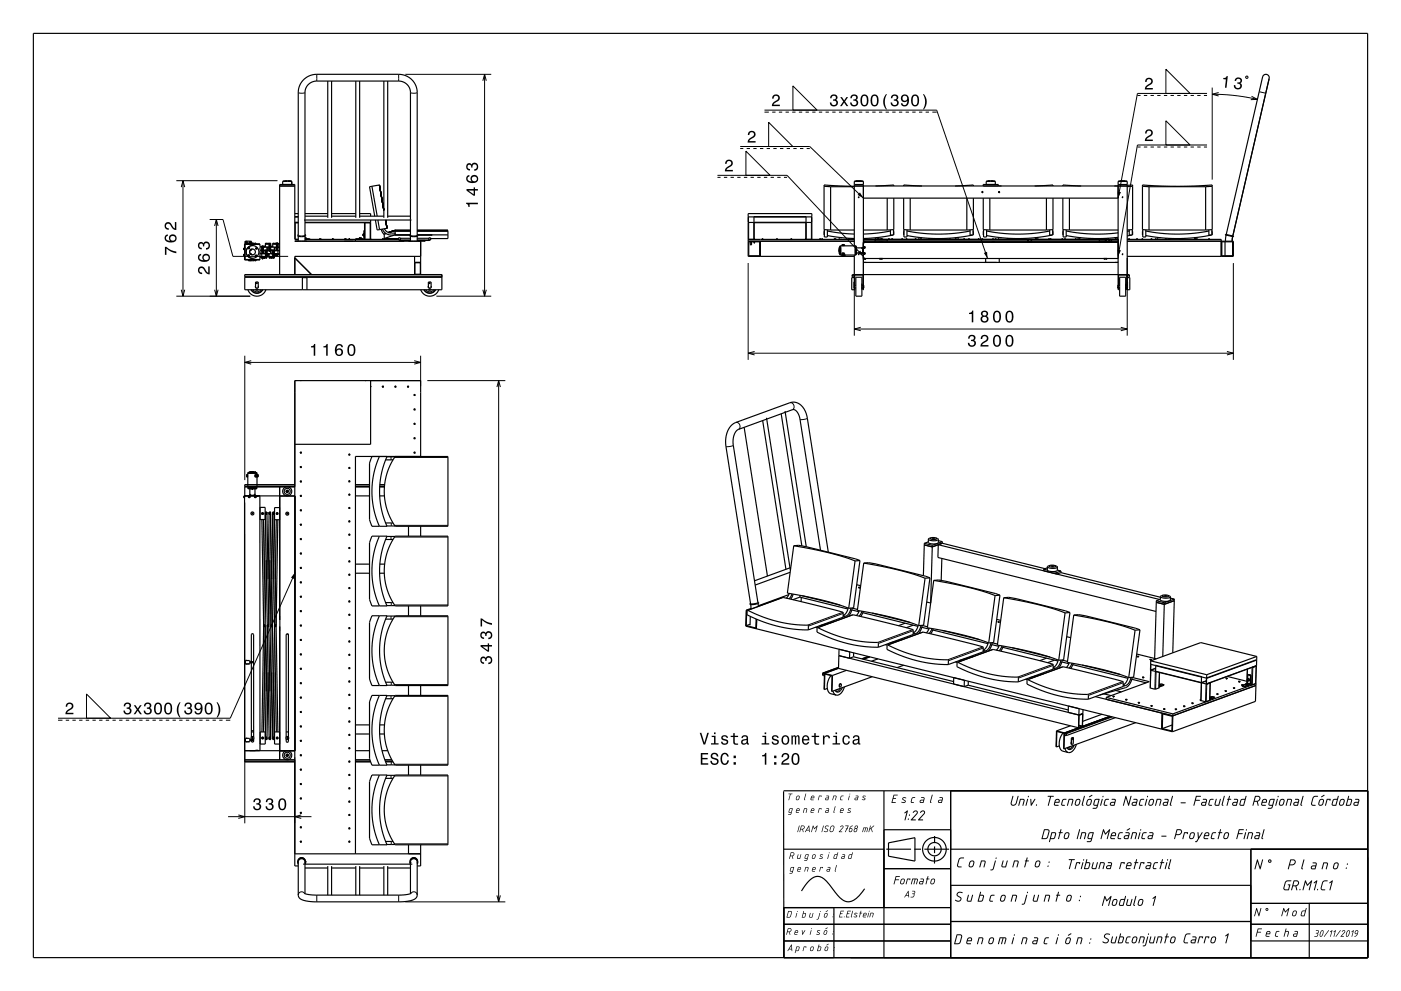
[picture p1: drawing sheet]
<svg xmlns="http://www.w3.org/2000/svg" width="420mm" height="297mm" viewBox="0 0 420 297" stroke-linecap="round" stroke-linejoin="round" font-family="sans-serif">
<g fill="none" stroke="#000" stroke-width=".35">
<path d="M10 10h400v277h-400zM98.3 24.3v41M99.4 24.3v41M106.7 24.3v41M107.8 24.3v41M115.1 24.3v41M116.2 24.3v41M83.8 55.7h4.6M84.7 54.4l.5-.2h1.8l.5 .2M84.7 54.4h2.8M84.7 54.4v.9M87.5 54.4v.9"/>
<path d="M111.5 55.8l1.6 9M247 55.8l2 .2M249 56h7.1M249 56v12.9M256.1 55.8l-9.1-.4v13.4l2 .1M256.1 55.7h81.8M256.1 55.3h2.7M256.1 54.4l.5-.2h1.8l.4 .2M256.1 54.4h2.7M256.1 54.4v19.3M257.4 59.1h.2zM258.8 54.4v32.4l-.1-4.4h-2.5v4.4h-.9v-3.6h.8"/>
<path d="M258.8 59.4h76.4M262.5 55.7l5.4-.3v.3M266 59.4v9.5M267.9 59.4v9.4l-1.9 .1M270.9 59.4v9.4l2 .1M270.9 55.7v-.3l5.5 .3M272.9 59.4v9.5M286.3 55.7l5.5-.3v.3M289.8 59.4v9.5M291.8 59.4v9.4l-2 .1M294.4 57.4l.3 .2h-.3zM294.7 55.7v-.4h4.6v.4"/>
<path d="M294.8 59.4v9.4l1.9 .1M295.7 54.4l.4-.2h1.8l.5 .2M295.7 54.4h2.7M295.7 54.4v.9M296.7 59.4v9.5M298.4 54.4v.9M299.3 55.7h.9M299.4 57.4l.3 .2-.2 .1zM310.2 55.7l5.5-.3v.3M313.7 59.4v9.5M315.7 59.4v9.4l-2 .1M318.6 59.4v9.4l2 .1"/>
<path d="M318.6 55.7v-.3l5.5 .3M320.6 59.4v9.5M335.2 55.7h-1.1M335.2 55.3h2.7M335.2 54.4l.5-.2h1.8l.4 .2M335.2 54.4h2.7M335.2 54.4v32.4l.1-4.4h2.5v4.4h.9v-3.6h-.8M336.5 59.1h.2zM337.9 55.6l1.6-.2v13.4l-1.6 .1M337.9 54.4v32.4M339.5 55.8l-1.6 .1M342.5 55.8l2 .2"/>
<path d="M344.5 56v12.9M344.5 56h16.9M361.4 56v12.9M363.4 55.8l-2 .2M73.2 76.2h-.1v.4l.2 .1M73.3 74.3l-.2 .1v.4h.1M73.3 73.1v4.8M73.5 72.9l.2 .1M73.6 72.9h.1M73.7 72.9h.1M73.7 72.5h.3M73.7 72.5v.1"/>
<path d="M73.9 72.4h.1M73.9 72.4v.3M73.9 72.7h.1M74 72.5v.1M74.5 77.9h.5M74.5 76.5l.2 .1zM74.5 76.3l.3 .2-.2 .3-.3-.3zM74.5 78v.2h.4v-.2M74.6 74.2l.3 .2-.2 .2-.2-.1zM74.6 74.2l.1 .3zM74.7 72.9l.1 .1M74.7 72.9v.2"/>
<path d="M74.9 73l-.1 .1M74.9 72.3v.7M74.9 72.9v.1M75 76h.1M75.1 72.9l-.1 .2M75.1 72.9l.8 .1M75.1 72.3h.3v.7l.3-.1M75.1 73v-.7h-1.6l.1 .8M75.1 73v.1M75.2 76.2h.1M75.2 72.3v.6h-1.7M75.2 73.1h.1"/>
<path d="M75.2 77.9v.2h1v-.2M75.4 72.9h.1M75.4 73h.1M75.4 73l-.1 .1M75.4 72.9h.8v.2M75.6 73v.1M75.7 74.6h.1M75.7 73.6h.1M75.7 74.6a.87 .87 0 0 0-.9 .9 .87 .87 0 0 0 .9 .9M75.7 73.6a1.91 1.91 0 0 0-1.9 1.9 1.91 1.91 0 0 0 1.9 1.9M75.8 73h-.9M75.9 73v.1"/>
<path d="M76.3 77.9v.3h.5v-.2M76.3 73l.5 .1M76.6 76.6l.3 .1zM76.6 76.4l.4 .2-.2 .3-.3-.3zM76.7 74.3l.4 .2-.2 .2-.3-.3zM76.8 73v-.2h-.5v.3M76.8 74.3l.1 .3zM76.8 77.9l-.5 .1M77.9 75.9h1.1M77.9 76.9l2.2 .1h-1.1M77.9 73.2h-4.4v4.6h4.4M78 77.1l-.1 .1"/>
<path d="M78 77.1h1M78.4 75.8l.6 .1M78.4 77.1l.1 .3M78.4 77.2h.6M78.5 75.1v.3M78.5 75.2h.5M78.5 73.8h1v.2M78.5 77.4h.1M78.5 76v1M78.5 77.2h.1M78.5 77.4h.4M78.5 74v1"/>
<path d="M78.5 75.2h.1M78.5 75.4h.1M78.5 75.4h.5M78.5 77.4h.2M78.5 77.2h.2M78.5 75.2h.3M78.5 75.2v.2M78.6 77.4v.3h.2v-.3M78.6 74.1v.8M78.6 75.4v.3M78.7 77.4h.1M78.7 77.2h.3"/>
<path d="M78.7 77.2v.2M78.8 75.4h-.2M78.8 75.4h.1M78.8 75.2h.2M78.8 75.2v.2M78.9 74.1v.8M78.9 75.4v.3M78.9 74.1h-.4v.8h.4M78.9 75.8v-.1h-.4l-.1 .2M78.9 77.2h.1M78.9 77.4h.1M78.9 74v1"/>
<path d="M79 73.8v-.1h-.5v.2M79 75.2h.1M79 77.4h-.1M79 77.4h-.2M79 77.2v.2M79 75.4h.1M79 75.4h-.1M79 77v.3M79 73.8v.1M79 75.1v.3M79 77.3h.1M79 75.1v.9h.5"/>
<path d="M79 77.3h.5M79 77h.1M79.1 77.3h-.1M79.1 77.3h.2M79.1 77h.2M79.1 77v.3M79.1 77.3h.3M79.1 76h.1M79.3 77.3h.2M79.3 77h.2M79.3 77v.3M79.4 76h.1"/>
<path d="M79.5 77h.1M79.5 77.3h.1M79.5 73.9h-1.5l-.1-.8h-4.6v1.8l-.1-.6M79.5 74h.1M79.5 75v1M79.5 75h.1M79.5 77v.3M79.5 75.1h1.2M79.5 75.3h.1M79.6 75.3h.1M79.6 77.3h.2M79.6 77h.2"/>
<path d="M79.6 77.3h.4M79.6 75h.1M79.6 75.2v.8h.4v-.8M79.7 76.1v.8h.3v-.8M79.7 77.3h.3M79.8 77h.2M79.8 77.3h.1M79.8 77v.3M80 74v3.3M80 77.3h-.1M80 74.9h-.4v2.4M80 75h.1"/>
<path d="M80.1 73.1l-.1-.2h-.4v1.1M80.1 75h-.1M80.1 76.1h.5M80.1 76v.4M80.1 76.4h.5M80.1 76.4h.1M80.1 74v1.1M80.1 76.1h.1M80.1 76.4h.3M80.1 76.1h.3M80.2 76.4h.3M80.2 75.1h.1"/>
<path d="M80.4 76.4h.1M80.4 76.1h.2M80.4 76.1v.3M80.5 75.1h.1M80.6 73.1v-.2h-.5v.2M80.6 74v1.1M80.6 76.4h.1M80.6 76.1h.1M80.6 76.4h-.1M80.6 76.1v.3M80.6 77h1.7h-1.7M80.6 73.1h.1"/>
<path d="M80.6 76v1.3M80.6 77.3h.1M80.6 75h1.2M80.6 75h.6M80.6 77.3h.5M80.6 77h.2M80.7 75.1l-2.8 .1v2.7h-4.6v-1.8l-.1 .6M80.7 75.3h.1M80.7 75h.1M80.7 77.3h.4M80.7 77h-.1M80.7 74v1.3"/>
<path d="M80.7 75.3h.4M80.7 74.9v-2h.4v3.1M80.7 74.1h.4v.8h-.4M80.7 73.2h.4v.8h-.4M80.8 75.3h-.1M80.8 75.3h.2M80.8 75h.2M80.8 75v.3M80.8 77h.2M80.8 77v.3h.2v-.3M80.8 73.2v.8M80.8 74.1v.8"/>
<path d="M80.8 75.3h.1M81 75.3h.2M81 75h.2M81 75l.1 .3M81.1 73.2v.8M81.1 74.1v.8M81.1 77h.1M81.1 77h-.1M81.2 77.3h-.1M81.2 77.3h.1M81.2 75h.1M81.2 77v.3"/>
<path d="M81.2 75.3h.1M81.2 74h.5M81.2 73.1h-1.7h1.7M81.2 77h.1M81.2 75v1h.5v-1M81.2 74v-.2h.5v.2M81.2 77.3h.5M81.3 77.3h-.1M81.3 77.3h.2M81.3 77h.2M81.3 77v.3M81.3 77.3h.3"/>
<path d="M81.3 76h.1M81.5 77.3h.1M81.5 77h.2M81.5 77v.3M81.6 76h.1M81.7 77h.1M81.7 77.3h-.1M81.7 77.3h.1M81.7 75h.1M81.7 77v.3M81.7 75.1h2.1M81.7 75.3h.1"/>
<path d="M81.8 77.3h.1M81.8 77h.2M81.8 75h-.1M81.8 75.3h.1M81.8 77.3h.4M81.8 77h.1M81.8 75.2v.8h.4l-.1-.8M81.8 76.1v.8h.4M81.9 77.3h.2M82 77h.2M82 77.3h.2M82 77.3h-.1"/>
<path d="M82 77v.3M82.1 76.1v.8M82.2 77.3h.1M82.2 77v.3M82.2 77h.1M82.2 73.1v-.2h-.4v1.1M82.2 74v3M82.2 74.9h-.4v2.4M82.2 75h.1M82.3 77.3h-.1M82.3 76.1h.5M82.3 76v.4"/>
<path d="M82.3 74.2h1.5M82.3 73.1h-.6h2.1M82.3 73h1.5M82.3 76.2h.1M82.3 74v1.1M82.3 76.4h.1M82.3 76.1h.1M82.3 76.4h.4M82.3 75h-.1M82.3 76.4h.2M82.3 76.1h.3M82.3 76.1v.3"/>
<path d="M82.4 76.4h.3M82.4 75.1h.1M82.6 76.4h-.1M82.6 76.4h.1M82.6 76.1h.2M82.6 76.1v.3M82.7 75.1h.1M82.8 76.1h.1M82.8 73l-.5-.1v.2M82.8 74.2v.9h-1.1M82.8 75h1M82.8 76.2h1"/>
<path d="M82.8 76l.1 .5M82.8 74.3h.6M82.8 74.2v.3M82.8 74.5h.5M82.8 74.5h.1M82.9 76.3h.5M82.9 76.5h.4M82.9 74.9v-.1h.4l.1 .2M82.9 76.5h.1M82.9 76.3h.1M82.9 72.9v-.2h.4l.1 .3M82.9 74.3h-.1"/>
<path d="M82.9 76.3h.2M82.9 76.3v.2M82.9 73.1v.9M82.9 74.3h.1M82.9 73.2h.4l-.1 .8h-.3zM83 76.5v.3h.2v-.3M83 74.3h.2M83 74.3v.5M83.1 76.5h-.1M83.1 76.5h.1M83.1 76.3h.2M83.1 76.3v.2"/>
<path d="M83.2 74.5h-.3M83.2 74.5h.1M83.2 74.3v.5M83.3 74.3h.1M83.3 74.3h-.1M83.3 76.3h.1M83.3 76.5h.1M83.3 75.1v.9M83.3 76.5h-.1M83.3 73.1v.9M83.4 74.9l-.6 .1M83.4 76.2l-.1 .3"/>
<path d="M83.4 74.5h-.1M83.4 74.2v.3M83.4 72.9l-.6 .1M83.8 74l-5.9 .1 .1 .9h1.6M83.8 76l-5.9 .1M88.4 77.3l5 5M88.4 66.7h1M88.4 64.9h1M88.4 64h1M89.4 70.4l-.1 .3 .7 .2h1.1l.5-.3M89.4 71.7h-1v-16.4h-4.6v27M89.4 70.8v1.5"/>
<path d="M91.1 65.9h32.2M91.4 70.4l.2 .1M91.4 70.6v-42.9a3.5 3.5 0 0 1 3.6-3.4h24.7l1.7 .5 1.2 1.2 .4 1.7v42.9M91.4 66.7h19.7M91.4 71.7h28M91.4 71.5h1.4l.1 .2M91.4 64h6.9M91.4 70.8v1.5M91.4 64.8h6.9M91.4 70.6h.1M91.4 70.6h.2M91.4 70.6l-.9 .1-1.1-.1v-42.9a5.5 5.5 0 0 1 5.6-5.4h24.6a5.5 5.5 0 0 1 5.5 5.4v42.9l-1 .1-1.1-.1"/>
<path d="M91.6 71.3h.3M91.6 71.3h.3v.2h-.5M91.6 71.3v.2M91.6 70.5l-.2 .1M91.6 70.5v.1M91.8 71.5h.1M95.8 71.6h.1M95.8 71.7h.3M95.9 71.6h.2M95.9 71.6v.1M99.4 64h7.3M99.4 64.8h7.3"/>
<path d="M99.5 71.6h.2M99.6 71.7h.2M99.7 71.6h.2M99.7 71.6v.1M103.3 71.6h.2M103.3 71.7h.3M103.3 71.7h.1M103.5 71.6h.1M103.5 71.6v.1M103.6 71.7h.1M104.6 71.6h.1M104.6 71.7h.3"/>
<path d="M104.6 71.7h.1M104.7 71.6h.2M104.7 71.6v.1M104.9 71.7h.1M107.6 71.3h.3M107.6 71.5h.6M107.7 71.5l-.1-.2h.6v.2M107.8 64h3.3v.8M107.8 64.8h7.3M107.9 71.3h.3M107.9 71.3v.2M108.8 70.1h.3"/>
<path d="M108.8 70.1v.6M108.9 70.4v.3M108.9 70.1v.3M108.9 70.4h.2M109.1 70.1h.1M109.1 70.6l-.3 .1M109.3 66.7v5M109.3 69l-.2 .1v2.3l-2.4 .1-.1 .8M111.1 65.9v5.8M111.2 71.6l-.1 .1M112.5 65.9l.6 3 2.9-.5-.4-2.5M113.3 65.9l.5 2.9"/>
<path d="M114.3 68.7l.9 1.6M114.6 71.6h.2M114.6 71.7h.3M114.6 68.7l.9 1.1 1.2 .6h6.2M114.7 71.7h.1M114.8 71.6h.1M114.8 71.6v.1M114.9 71.7h.1M115.1 63l-1.4-7.6-2.9 .6 1.5 8.8M115.2 71.5h4.2M115.2 68.6l.5 .6 .8 .5 1.9 .2v.5M115.7 70l-.5 .2v1.3"/>
<path d="M116.2 64.8h6.8M118.3 70.4l-3.1 1.1M118.3 69.1l.1 1.3M118.3 69.1l-1.8 .6M118.3 69.1h4.7M118.4 71.6h.2M118.4 70.4h4.6l-.1 .1M118.4 71.7h.3M118.6 71.6h.1M118.6 71.6v.1M119.7 71.9l3.3 .2M120.1 71.5h.1"/>
<path d="M121.1 72.1v.2M122.9 70.6h.1M122.9 70.5l.1 .1M122.9 70.5v.1M123 70.6h-.1M123 70.6h.1M123 71.4h-2.9v.2M123 70.8v1.5M124.3 76.8v5.5M124.3 78.7h1.8M124.4 78.7h1.6v3.5h-1.6zM125.1 69.1h9.2v2.4h-5.1"/>
<path d="M125.1 71.4h3.4v.2M125.1 70.8v1.5M126.1 76.8h-37.7v5.5M126.1 72.3v10M127.5 72.1v.2h-39.1M128.5 71.5h.1M128.8 71.9l-3.7 .2M129.6 70.4h-4.4M134.3 70.4h-9.2a.28 .28 0 0 1 .1 .4 .28 .28 0 0 1-.4 .1h-1.2l-.7-.3M224.3 72.3h31.8M224.3 71.7h31.8M224.4 65.1l1.6-.1v1.7l-1.6-.1z"/>
<path d="M224.5 72.5h3.2v4.2h-3.2zM224.9 73.3h.4M224.9 72.5v.8M225.3 72.5v.8M226 72.5v.3M226 72.8h.2M226 72.8l.1 .1M226.1 71.7v-5.1l-.1 .1h15.7l-.1-.1v5.1M226.1 64.9h15.5M226.2 72.5v.3M226.2 72.8v.1M226.2 71.6v.1"/>
<path d="M226.2 71.6h.1M226.3 71.6h-.1M226.3 71.6h.1M226.3 71.6l-.1 .1M227.9 72.3v4.5M228.4 71.6h.1M228.4 71.6v.1M228.5 71.6h.2M228.5 71.6v.1M228.7 71.6v.1M228.7 71.7h.1M228.7 71.6h.1"/>
<path d="M228.8 71.6h-.4M228.8 71.6h.1M228.8 71.6v.1M232.7 71.6h.1M232.7 71.6v.1M232.8 71.7h.1M232.8 71.6h.2M232.8 71.6v.1M233 71.6v.1M233.1 71.6h.1M233.1 71.6h-.1M233.1 71.6h-.4"/>
<path d="M233.1 71.6v.1M237.1 71.6h.1M237.1 71.6h.3M237.1 71.6v.1M237.2 71.6h.1M237.2 71.6l-.1 .1M237.3 71.6h.1M237.3 71.6l.1 .1M237.4 71.6v.1M241.4 71.6h.1M241.4 71.6v.1M241.5 71.6v.1"/>
<path d="M241.6 65.1l1.6-.1v1.7h-1.5zM243.4 71.7v-7.7h-19.1v12.8h31.8M245.7 71.6h.1M245.7 71.6v.1M245.7 71.7h.1M245.8 71.6h.2M245.8 71.6v.1M246 71.6v.1M246 71.6h.1M246 71.6h-.3M246.1 71.6l-.1 .1M246.3 71.6h.1"/>
<path d="M246.3 71.6h.4M246.3 71.6v.1M246.4 71.6h.2M246.4 71.6l-.1 .1M246.6 71.6h.1M246.6 71.6v.1M246.7 71.6v.1M247.1 69.1v1.3M247.1 68.8v2.2h.9v-2.1M248 70.6l4 .6 4.1 .3M248 69.2l4.5 .7 3.6 .2M249 68.9h7.1"/>
<path d="M250 71.6h.1M250 71.6v.1M250 71.6h.7M250.1 71.6h.2M250.1 71.6v.1M250.3 71.6v.1M250.3 71.6h.1M250.4 71.6h.1M250.4 71.6h.2M250.4 71.6v.1M250.6 71.6h.1M250.6 71.6v.1"/>
<path d="M250.7 71.6l-.1 .1M251.6 74.7v.7M251.6 74.7h.1M251.6 75.4h.1M251.6 74.3l.1 1.5M251.6 74.2l.2 .3M251.6 74.3h.1M251.6 75.9h.1M251.7 76h.1M251.6 75.8v.2M251.6 74.2h.1M251.7 75.8h.2"/>
<path d="M251.7 76l.1 .1M251.7 74.2h.1M251.7 74.4h.1M251.8 74.1h-.1M251.8 74.5h.1M251.8 74.1h.1M251.8 76.1h.1M251.9 74.5v1.6M251.9 76.1v.3h.5M252 74.2v1.7M252 73.7v2.7M252.4 73.7l.4-.4 .4 .4"/>
<path d="M252.4 73.7h.7M252.5 73.7h.6M252.5 71.2h-.9v.5M252.6 76.5l.4 .1zM252.8 75.7l-.4 .5M252.8 75.7h.1M252.8 75.7l.4 .5M254.3 71.6v.1M254.3 71.6h.4M254.3 71.6h.1M254.4 71.6h-.1M254.4 71.6h.2"/>
<path d="M254.4 71.6v.1M254.6 71.6v.1M254.7 71.6h.1M254.7 71.6h-.1M254.7 71.6v.1M256.1 76.4v10.4M256.4 73.7v2.7zM256.6 73.7h-4.7v.8M256.6 73.7v2.7M256.6 76.4h-3.4M256.7 75h.2zM256.7 75.1h.1"/>
<path d="M256.7 75.8h1.7M256.8 75h.1M256.8 75l-.1 .1M256.8 75.1h.1M256.8 75v.1M256.8 75l.1 .1M256.9 75.1h-.1M256.9 74.3h.1M256.9 75.8h.1M257.5 76.1v.2zM258.4 74.3h-1.6M258.6 74.2v.4"/>
<path d="M258.6 75.6v.3M258.7 74.2h-.3v.3l.3 .1M258.7 75.6h-.3v.3h.3M258.8 74.7h.1M258.8 75.4h.1M258.8 74.1v1.9M258.8 75.6h.1M258.8 75.8h.1M258.8 74.3h.1M258.8 74.5h.1M258.8 74.7v.7M258.8 77.3h.1"/>
<path d="M258.8 77.5h76.4M258.8 72.6h76.4M258.8 72.8h.1M258.8 72.6h.6M258.8 72.3h76.4M258.8 78.7h76.4M258.8 71.7h76.5l-.1 4.9M258.8 68.9h7.2M258.8 72.9v4.4M258.9 74l.4-.1 .1 .3-.4 .2zM258.9 75.8h.4l.1 .2-.4 .2zM258.9 72.4h.4v.2"/>
<path d="M258.9 71.9h49.3v.4M258.9 71.6h.1M258.9 71.6l.1 .1M259 74.1l.2 .1zM259 75.9l.2 .1zM259 75.8l.3 .2-.1 .2-.3-.3zM259 73.9l.3 .2-.1 .3-.3-.3zM259 71.6v.1M259.3 77.5v.2h-.4M259.4 77.5h-.6M262.3 71.6v.1M262.3 71.6h.4"/>
<path d="M262.3 71.6h.1M262.4 71.9v.7M262.4 71.6h.2M262.4 71.6v.1M262.5 71.2h.9v.5M262.6 71.6h.1M262.6 71.6v.1M262.6 71.7h.1M262.7 71.6v.1M263 71.6h.1M263 71.6v.1M263.1 71.6h.1"/>
<path d="M263.1 71.6v.1M263.2 71.6v.1M263.3 71.7h.1M263.3 71.6h.1M263.3 71.6h-.1M263.3 71.6h-.3M263.3 71.6v.1M263.7 72.6v-.2h.9v.2M263.7 77.5v.2h.9v-.2M263.7 71.7v-.2h.9v.2M266 71.9v.7M266.3 71.6h.1"/>
<path d="M266.3 71.6h.4M266.3 71.6v.1M266.4 71.6h.2M266.4 71.6l-.1 .1M266.6 71.6h.1M266.6 71.6v.1M266.7 71.6v.1M267 69.2l-4.2 .7-4 .2M267.3 71.6h.1M267.3 71.6v.1M267.3 71.7h.1M267.4 71.6h.2"/>
<path d="M267.4 71.6v.1M267.6 71.6v.1M267.6 71.6h.1M267.6 71.6h-.3M267.7 71.6l-.1 .1M267.7 70.4l-4.1 .7-4.8 .4M267.9 68.8v1.6h-.9v-1.5M267.9 69.1v1.3M270.3 71.6v.1M270.3 71.6h.4M270.3 71.6h.1M270.3 71.7h.1"/>
<path d="M270.4 71.6h.2M270.4 71.6v.1M270.6 71.6h.1M270.6 71.6v.1M270.7 71.6l-.1 .1M271 68.8v2.2h.9v-2.1M271 69.1v1.3M271.6 71.6h.1M271.6 71.6h.4M271.6 71.6v.1M271.7 71.6h.2M271.7 71.6v.1"/>
<path d="M271.9 71.6h.1M271.9 71.6v.1M271.9 69.2l4.5 .7 4.7 .3 5-.3 4.7-.7M272 71.6v.1M272.9 68.9h16.9M274.3 71.6v.1M274.3 71.6h.4M274.3 71.6h.1M274.4 71.6h.2M274.4 71.6v.1M274.6 71.6h.1M274.6 71.6v.1"/>
<path d="M274.6 71.7h.1M274.7 71.6v.1M275.9 71.6h.1M275.9 71.6l.1 .1M276 71.6h.2M276 71.6v.1M276.2 71.6v.1M276.2 71.6h.1M276.3 71.6h-.4M276.3 71.6h.1M276.3 71.6l-.1 .1M276.3 71.2h-.9v.5"/>
<path d="M278.3 71.6h.1M278.3 71.6h.4M278.3 71.6v.1M278.4 71.6h.2M278.4 71.6l-.1 .1M278.6 71.6h.1M278.6 71.6v.1M278.7 71.6v.1M280.2 71.6h.1M280.2 71.6v.1M280.3 71.6h.2M280.3 71.6v.1"/>
<path d="M280.5 71.6l.1 .1M280.6 71.6h.1M280.6 71.6h-.1M280.6 71.6h-.4M280.6 71.6v.1M282.3 71.6v.1M282.3 71.6h.4M282.3 71.6h.1M282.4 71.6h.2M282.4 71.6v.1M282.6 71.6h.1M282.6 71.6v.1"/>
<path d="M282.7 71.6l-.1 .1M284.6 71.6h.1M284.6 71.6v.1M284.7 71.6h.1M284.7 71.6v.1M284.8 71.6l.1 .1M284.9 71.6h.1M284.9 71.6h-.1M284.9 71.6h-.3M284.9 71.6v.1M286.3 71.6v.1M286.3 71.6h.4"/>
<path d="M286.3 71.6h.1M286.4 71.2h.9v.5M286.4 71.6h.2M286.4 71.6l-.1 .1M286.6 71.6h.1M286.6 71.6v.1M286.7 71.6v.1M288.9 71.6h.1M288.9 71.6v.1M288.9 71.7h.1M289 71.6h.2M289 71.6v.1"/>
<path d="M289.2 71.6v.1M289.2 71.6h.1M289.2 71.6h-.3M290.3 71.6v.1M290.3 71.6h.4M290.3 71.6h.1M290.4 71.6h.2M290.4 71.6l-.1 .1M290.6 71.6h.1M290.6 71.6v.1M290.7 71.6v.1M291.5 70.4l-4.9 .8-4.8 .3-4.9-.2-5-.7"/>
<path d="M291.7 68.8v1.6h-.9v-1.5M291.7 69.1v1.3M293.2 71.6h.1M293.2 71.6h.4M293.2 71.6v.1M293.3 71.6h.2M293.3 71.6l-.1 .1M293.5 71.6h.1M293.5 71.6v.1M293.6 71.6v.1M294.3 71.6v.1M294.3 71.6h.4"/>
<path d="M294.3 71.6h.1M294.4 71.6h.2M294.4 71.6v.1M294.6 71.6h.1M294.6 71.6v.1M294.6 71.7h.1M294.7 71.6v.1M294.9 69.1v1.3M294.9 68.8v2.2h.9v-2.1M295.5 77.5v1.2M295.8 69.2l4.4 .7 4.8 .3 5-.3 4.7-.7M296.7 68.9h17"/>
<path d="M297.5 72.6h.1M297.5 71.6h.1M297.5 71.6l.1 .1M297.5 72.6v-.2h.5v.2M297.6 71.6h.2M297.6 71.6v.1M297.8 71.6v.1M297.8 71.7h.1M297.8 71.6h.1M297.9 71.6h-.4M297.9 71.6h.1M297.9 71.6v.1"/>
<path d="M298 72.6h.1M298.3 71.6h.1M298.3 71.6h.4M298.3 71.6v.1M298.4 71.6h.2M298.4 71.6l-.1 .1M298.6 71.6h.1M298.6 71.6v.1M298.7 71.6v.1M299.6 77.5v1.2M300.2 71.2h-.9v.5M301.8 71.6h.1"/>
<path d="M301.8 71.6v.1M301.9 71.7h.1M301.9 71.6h.2M301.9 71.6v.1M302.1 71.6v.1M302.2 71.6h.1M302.2 71.6h-.1M302.2 71.6h-.4M302.2 71.6v.1M302.3 71.6v.1M302.3 71.6h.4M302.3 71.6h.1"/>
<path d="M302.3 71.7h.1M302.4 71.6h.2M302.4 71.6v.1M302.6 71.6h.1M302.6 71.6v.1M302.7 71.6l-.1 .1M306.2 71.6h.1M306.2 71.6h.5M306.2 71.6v.1M306.2 71.6h.2M306.4 71.6l.1 .1M306.5 71.6h.1"/>
<path d="M306.5 71.6h-.1M306.5 71.6v.1M306.6 71.6h.1M306.6 71.7h.1M306.7 71.6v.1M308.2 72.5l.2 .1M308.2 72.4h1M308.2 72.5h.1M308.3 72.6l-.1-.8h1l-.1 .8M308.3 72.5h.1M309 72.5h.2M309 72.5v.1"/>
<path d="M309 72.5h.1M309.1 72.5h.1M309.2 72.4l-.1 .1M309.2 72.3v-.4h22.3v.4M310.2 71.2h.9v.5M310.3 71.6h.1M310.3 71.6v.1M310.4 71.6h.1M310.4 71.6l-.1 .1M310.5 71.6h.1M310.5 71.6v.1M310.6 71.6h.1"/>
<path d="M310.6 71.6v.1M310.7 71.6v.1M310.8 71.6h.1M310.8 71.6h-.1M310.8 71.6h-.5M310.8 71.6v.1M314.3 71.6v.1M314.3 71.6h.4M314.3 71.6h.1M314.3 71.7h.1M314.4 71.6h.2M314.4 71.6v.1"/>
<path d="M314.6 71.6h.1M314.6 71.6v.1M314.7 71.6l-.1 .1M314.8 71.6h.1M314.8 71.6h.4M314.8 71.6v.1M314.9 71.6h.2M314.9 71.6l-.1 .1M315.1 71.6h.1M315.1 71.6v.1M315.2 71.6v.1M315.4 70.4l-4.9 .8-4.8 .3-5-.2-4.9-.7"/>
<path d="M315.6 68.8v1.6h-.9v-1.5M315.6 69.1v1.3M318.3 71.6v.1M318.3 71.6h.4M318.3 71.6h.1M318.4 71.6h.2M318.4 71.6l-.1 .1M318.6 71.6h.1M318.6 71.6v.1M318.7 71.6v.1M318.7 69.1v1.3M318.7 68.8v2.2h.9v-2.1"/>
<path d="M319.1 71.6h.1M319.1 71.6l.1 .1M319.2 71.6h.2M319.2 71.6v.1M319.4 71.6v.1M319.4 71.7h.1M319.4 71.6h.1M319.4 71.6h-.3M319.5 71.6v.1M319.6 70.6l4 .6 3.7 .3 4.3-.1 3.6-.3M319.6 69.2l3.5 .6 4.2 .3h4.3l3.6-.3M320.6 68.9h14.6"/>
<path d="M322.3 71.6v.1M322.3 71.6h.4M322.3 71.6h.1M322.4 71.6h.2M322.4 71.6l-.1 .1M322.6 71.6h.1M322.6 71.6v.1M322.7 71.6v.1M323.4 71.6h.1M323.4 71.6v.1M323.5 71.7h.1M323.5 71.6h.2"/>
<path d="M323.5 71.6v.1M323.7 71.6v.1M323.7 71.6h.1M323.8 71.6h-.4M323.8 71.6h.1M323.8 71.6l-.1 .1M324.1 71.2h-.9v.5M326.3 71.6v.1M326.3 71.6h.4M326.3 71.6h.1M326.4 71.6h.2M326.4 71.6v.1"/>
<path d="M326.6 71.6h.1M326.6 71.6v.1M326.7 71.6l-.1 .1M327.7 71.6h.1M327.7 71.6h.4M327.7 71.6v.1M327.8 71.6h.2M327.8 71.6v.1M328 71.6h.1M328 71.6l.1 .1M328.1 71.6v.1M329.6 72.5h1.3"/>
<path d="M329.6 72.6h1.3M329.6 71.9v.7M330.3 71.6h.1M330.3 71.6h.4M330.3 71.6v.1M330.4 71.6h.2M330.4 71.6l-.1 .1M330.6 71.6h.1M330.6 71.6v.1M330.7 71.6v.1M330.9 71.7v-.2h1v.2M330.9 77.5v.2h1v-.2"/>
<path d="M331.2 72.3v.1M331.5 72.5l.2 .1M331.6 72.5h.1M331.7 72.5h.1M332.1 71.6h.1M332.1 71.6v.1M332.2 71.6h.1M332.2 71.6v.1M332.3 71.6v.1M332.4 72.5h.1M332.4 71.7h.1M332.4 71.6h.1"/>
<path d="M332.4 71.6h-.1M332.4 71.6h-.3M332.4 71.6v.1M332.5 72.5h.1M332.5 72.6v-.8h-1l.1 .8M332.5 72.6h-.1M332.5 72.4h-1.6v.2M332.5 72.6h.7M333.2 72.5h-.9v.1M333.2 71.9v.7M334.1 71.2h.9v.5M334.3 71.6v.1"/>
<path d="M334.3 71.6h.4M334.3 71.6h.1M334.3 71.7h.1M334.4 71.6h.2M334.4 71.6v.1M334.6 71.6h.1M334.6 71.6v.1M334.7 71.6l-.1 .1M335.2 76.4h.1M335.3 71.9h-2.7v.4M336.6 76.1v.2zM337.9 72.3h31.8v4.5h-31.8"/>
<path d="M337.9 71.7h28.2v5.1M338.3 71.6v.1M338.3 71.6h.4M338.3 71.6h.1M338.4 71.6h.2M338.4 71.6v.1M338.5 69.2l-.6 .2M338.6 71.6h.1M338.6 71.6v.1M338.6 71.7h.1M338.7 71.6v.1M339.3 70.4l-1.4 .3"/>
<path d="M339.4 68.8v1.6h-.9v-1.5M339.4 69.1v1.3M340.7 71.6h.1M340.7 71.6v.1M340.8 71.6h.2M340.8 71.6l-.1 .1M341 71.6v.1M341 71.6h.1M341 71.6h-.3M341.1 71.6v.1M342.3 71.6h.1M342.3 71.6h.4"/>
<path d="M342.3 71.6v.1M342.4 71.6h.2M342.4 71.6l-.1 .1M342.6 71.6h.1M342.6 71.6v.1M342.6 69.1v1.3M342.6 68.8v2.2h.9v-2.1M342.7 71.6v.1M343.5 69.2l4.4 .7 4.8 .3 5-.3 4.7-.7M344.5 68.9l-2-.1v-13.4l10.8 .4 10.1-.4v13.4l-2 .1M344.5 68.9h16.9M345 71.6h.1"/>
<path d="M345 71.6v.1M345.1 71.7h.1M345.1 71.6h.2M345.1 71.6v.1M345.3 71.6v.1M345.3 71.6h.1M345.4 71.6h-.4M345.4 71.6h.1M345.4 71.6l-.1 .1M346.3 71.6v.1M346.3 71.6h.4M346.3 71.6h.1"/>
<path d="M346.3 71.7h.1M346.4 71.6h.2M346.4 71.6v.1M346.6 71.6h.1M346.6 71.6v.1M346.7 71.6l-.1 .1M347.9 71.2h-.9v.5M349.3 71.6h.1M349.3 71.6h.4M349.3 71.6v.1M349.4 71.6h.2M349.4 71.6v.1"/>
<path d="M349.6 71.6h.1M349.6 71.6l.1 .1M349.7 71.6v.1M350.3 71.6v.1M350.3 71.6h.4M350.3 71.6h.1M350.4 71.6h.2M350.4 71.6l-.1 .1M350.6 71.6h.1M350.6 71.6v.1M350.6 71.7h.1M350.7 71.6v.1"/>
<path d="M353.7 71.6h.1M353.7 71.6v.1M353.7 71.6h.2M353.9 71.6v.1M354 71.7h.1M354 71.6h.1M354 71.6h-.1M354 71.6h-.3M354 71.6v.1M354.3 71.6v.1M354.3 71.6h.4M354.3 71.6h.1"/>
<path d="M354.4 71.6h.2M354.4 71.6l-.1 .1M354.6 71.6h.1M354.6 71.6v.1M354.7 71.6v.1M358 71.2h.9v.5M358 71.6h.1M358 71.6h.7M358 71.6v.1M358 71.7h.1M358.1 71.6h.1M358.1 71.6v.1"/>
<path d="M358.2 71.6v.1M358.3 71.6h.1M358.3 71.6h-.1M358.3 71.6v.1M358.4 71.6h.2M358.4 71.6v.1M358.6 71.6h.1M358.6 71.6v.1M358.7 71.6l-.1 .1M362.3 71.6h.1M362.3 71.6v.1M362.4 71.6h.2"/>
<path d="M362.4 71.6l-.1 .1M362.6 71.6v.1M362.6 71.6h.1M362.6 71.6h-.3M362.7 71.6v.1M363.1 70.4l-4.9 .8-4.8 .3-5-.2-4.9-.7M363.3 68.8v1.6h-.9v-1.5M363.3 69.1v1.3M366.3 72.5h3.3v4.2h-3.3zM367.2 72.5v4.2M367.5 70.4v-.2l2.2 .5-.1 .2M367.5 70.4l-.1 1.9"/>
<path d="M367.5 70.4l2.1 .5M367.6 70.3l10.9-47.2a1.01 1.01 0 0 1 1.2-.8 1.01 1.01 0 0 1 .8 1.2l-10.9 47.2M369.5 72.5v4.2M369.6 70.9l-.2 1.4M369.7 70.9h-.1M73.4 82.3h59.1v4.5h-59.1zM73.4 82.9h59.1M73.4 83.1h59.1M74.3 86.8a2.84 2.84 0 0 0 2.7 2 2.84 2.84 0 0 0 2.7-2M75.2 86.8a1.99 1.99 0 0 0 3.6 0M76.5 86.8h1M76.6 85.7v.4"/>
<path d="M76.6 84.5h.8v1.8h-.8zM76.8 86.3h.4M76.9 84.8l.2 .1zM76.9 86.8h.2M77.4 85.7v.4M90.6 86.8v-3.6h1.4v3.6M126.1 86.8a2.84 2.84 0 0 0 2.7 2 2.84 2.84 0 0 0 2.7-2M127.1 86.8a1.99 1.99 0 0 0 3.5 0M128.3 86.8h1M128.4 85.7v.4M128.4 84.5h.8v1.8h-.8zM128.6 86.3h.4"/>
<path d="M128.7 84.8l.3 .1zM128.7 86.8h.3M129.2 85.7v.4M256.1 84.5v1.8M256.1 82.4h-.6v.5l.1-.5h.4l.1 .7M256.1 82.3h81.8M256.2 86.3h.4M256.2 85.5h.4M256.6 83.1h1.8v5.7h-1.8zM258.4 86.3h.3M258.4 85.5h.3M258.8 85.5v.8"/>
<path d="M335.2 85.5v.8M335.3 86.3h.4M335.3 85.5h.4M335.7 83.1h1.8v5.7h-1.8zM337.5 86.3h.3M337.5 85.5h.3M337.9 84.5v1.8M337.9 82.4h.7v.5l-.2-.5h-.4l-.1 .7M111.1 115.8v.2zM111.1 114.1v19.1h-22.7M114.6 115.8l.3-.1v.3h-.3zM114.6 115.8l.3 .1-.2 .1z"/>
<path d="M118.4 115.8l.2-.1 .1 .3h-.3zM118.4 115.8l.2-.1 .1 .3zM122.2 115.8l.2-.1 .1 .3-.2 .1zM122.2 115.8l.3 .1-.3 .1zM124.1 118.3h.3v.2l-.1 .1zM124.1 118.3l.3 .1-.2 .1zM90 135.6l.3-.1 .1 .3h-.4zM90 139.9l.3-.1 .1 .3-.2 .1zM90.1 135.6l.1-.1 .1 .3zM90.1 139.9l.1-.1 .1 .3zM104.6 136.2h.3v.1l-.2 .1zM104.6 136.2l.2-.1v.3z"/>
<path d="M111.5 136.8h4.5a25.5 25.5 0 0 0 0 20.9h-4.5l-.7-1.9v-17zM113.7 136.8a25.5 25.5 0 0 0 0 20.9M115.6 137.8h2.2M116 136.9h2.4M118.5 136.8h15.8v20.9h-15.8l-1.3-2.1-1.1-2.6-.6-2.6-.3-3 .2-2.7 .7-3 1-2.5zM122.5 136.8h.1M124.1 122.6h.3v.2h-.3zM124.1 126.9l.2-.1 .1 .3-.1 .1zM124.1 131.3l.3-.1v.2l-.1 .1zM124.1 135.6l.3-.1v.3h-.3zM124.1 122.6l.3 .1-.2 .1zM124.1 127h.3l-.2 .1z"/>
<path d="M124.1 131.3h.3l-.2 .2zM124.1 135.6l.3 .1-.2 .1zM126.1 136.8v-22.7h-37.7v145.4h1M126.1 136.8h-19.5v119.1M223.1 128.1l7 44.5M228.6 126l7 44.6M229.8 125.2l7.1 45.6M234.2 124l6.2 39.6M235.3 123.2l6.4 40.6M73.2 148.6v.6M73.3 148.6v76.4M73.4 145.9h15"/>
<path d="M73.4 148.6h.1M74.2 142.6l.1 .3zM74.3 142.3l-.1 .3zM74.3 142.1l-.4 .4 .4 .5M74.3 141.8h2.7M74.3 146.2h.1M74.3 141.8h.1M74.3 146.4h2.7M74.3 146.4h.1M74.5 148.7h.4l.1 .3-.4 .1zM74.6 148.8l.2 .1zM74.6 148.7l.3 .2-.1 .2h-.2z"/>
<path d="M74.7 141.6h.1M74.7 141.6h.4M74.7 146.2h-.4M74.8 148.4h1.6M74.8 141.5v.1M74.8 141.4l-.1 .2M74.8 141.4h1.8M74.8 141.4h.1M74.8 148.4h.4M74.9 146.5h.1M74.9 146.4v1.8M74.9 148.6h.1"/>
<path d="M74.9 146.6v.1M74.9 146.5v.1M74.9 141.4h.1M75 141.4h-.1M75 141.5v.1M75.1 141.4v.2M75.1 148.6h.1M75.1 141.6h.1M75.2 141.6h.1M75.2 148.4l-.1-.2h-.3v.4h1.8M75.3 148.6h.1M75.3 141.4h.7"/>
<path d="M75.5 153.8l.2-.1 .1 .3zM75.6 146.6h.2zM75.6 146.6h.1M75.7 146.6h-.1M75.7 146.6h.1M75.7 146.5v.1M76 148.6h.1M76.2 148.4v-.2h.3l-.1 .2M76.3 148.6h.1M76.3 148.7h.4l.1 .3-.4 .1zM76.3 142.6l.5 .4M76.3 142.6h.1"/>
<path d="M76.4 148.4h.2v.3l.8-.1M76.4 141.4h.1M76.4 148.8l.3 .1zM76.4 141.4v.2M76.4 141.6h.3M76.4 148.7l.4 .2-.2 .2-.3-.2zM76.4 146.4v1.8M76.4 148.6h.1M76.4 146.6l.1 .1M76.5 141.4h.1M76.5 146.5h-.1M76.5 148.4h-.3"/>
<path d="M76.6 141.5h.1M76.6 141.5v.1M76.7 141.6h.1M76.8 142.2l-.5 .4M77 146.4h.1M77 141.8h.1M77 146.2h-2.7M77 142.1v-.5l-2.7 .1v4.7M77 143v3.4M77.1 142.4l.1 .4zM77.9 148.6h.1M77.9 148.6v76.4"/>
<path d="M77.9 152.1h1.6v3.6h-1.6l.1-3.6M78.5 153.8l.4-.1 .1 .3-.4 .2zM78.5 155.7l.5 31.7M78.6 153.7l.3 .2-.1 .2h-.2zM78.7 153.8l.1 .2zM79 155.7l.3 17.9M79.6 153.5v.6M79.6 153.8l.4-.1 .1 .3-.4 .2zM79.6 154.1l-.6 33.3M79.6 154.1l.5 33.6M79.6 153.5h.1M79.6 153.5h.2"/>
<path d="M79.7 153.7l.3 .2-.1 .2-.3-.2zM79.8 153.8v.2zM80 153.5h.1M80 153.5h-.4M80 154.1l.6 33.3 .5-33.3 .3 19.5M80 153.5v.3M80.7 153.5h.1M80.7 153.8l.4-.1 .1 .3-.4 .2zM80.7 153.5l-.3 20.1M80.7 153.5h.4v.3M80.8 153.7l.3 .2-.1 .2-.3-.2zM80.9 153.8v.2z"/>
<path d="M81.1 153.5h.1M81.1 153.5h-.2M81.8 153.5v.6M81.8 153.8l.4-.1 .1 .3-.4 .2zM81.8 154.1l-.6 33.3M81.8 154.1l.5 33.6M81.8 153.5h.1M81.8 153.5h.2M81.9 153.7l.3 .2-.1 .2h-.3zM82 153.8v.2zM82.2 153.5h.1M82.2 153.5h-.4"/>
<path d="M82.2 153.5l.6 33.9M82.8 155.8l-.3 17.8M82.9 153.8l.4-.1 .1 .3-.4 .2zM83 153.7l.3 .2-.1 .2-.3-.2zM83 153.8l.2 .2zM83.3 155.8l-.5 31.6M83.8 145.9v81.8M83.9 152.1h-1.6v3.7h1.6M83.9 148.7h4.6v76.3h-4.6M86 147.2v.1M86 147.3h.1M86 147.3l.1 .1"/>
<path d="M86 147.2h.1M86 153.9h.3l-.3 .2zM86.1 147.4h.1M86.1 147.1l-.1 .1M86.1 147.1h.1M86.1 147.1v.3M88.4 145.2h-15v3.4M88.4 148.6l-15.3 .1v.4l.2 .1M90 144.2h.3l.1 .2-.2 .1zM90 148.5h.3l.1 .2h-.4zM90 152.8h.3l.1 .2h-.4zM90 157.2l.3-.1 .1 .2-.2 .1z"/>
<path d="M90.1 144.2l.1-.1 .1 .3zM90.1 148.5h.1l.1 .2zM90.1 152.9l.1-.1 .1 .3zM90.1 157.2l.1-.1 .1 .3zM104.6 140.2h.3v.1l-.2 .1zM104.6 144.2h.3v.1l-.2 .1zM104.6 148.2h.3v.1l-.2 .1zM104.6 152.2h.3v.1l-.2 .1zM104.6 156.2h.3v.1l-.2 .1zM104.6 156.2l.2-.1v.3zM104.6 152.2l.2-.1v.3zM104.6 148.2l.2-.1v.3z"/>
<path d="M104.6 144.2l.3 .1-.3 .1zM104.6 140.2l.3 .1-.3 .1zM106.6 145.9h4.2M106.6 148.6h4.2M106.6 145.2h4.2M113.8 148.6h1.4M113.8 145.9h1.4M113.9 145.2h1.4M115.6 156.7h2.2M116 157.6h2.4M122.5 157.7v3M126.1 157.7v3"/>
<path d="M79.8 167.9l-.3 19.5M80.9 167.9l.3 19.5M82 167.9l-.3 19.5M90 161.5l.3-.1 .1 .3h-.3zM90 165.8l.3-.1 .1 .3h-.3zM90 170.1h.3l.1 .2h-.3zM90 174.4l.2-.1 .2 .3-.3 .1zM90 178.7h.4v.2l-.3 .1zM90.1 161.5l.1-.1 .1 .3zM90.1 165.8l.1-.1 .1 .3zM90.1 170.1l.1-.1 .1 .3zM90.1 174.5l.1-.1 .1 .2z"/>
<path d="M90.1 178.8l.1-.1 .1 .3zM104.6 160.2h.3v.1l-.2 .1zM104.6 164.2h.3v.1l-.2 .1zM104.6 168.2h.3v.1l-.2 .1zM104.6 172.2h.3v.1l-.2 .1zM104.6 176.2h.3v.1l-.2 .1zM104.6 176.2l.2-.1v.3zM104.6 172.2l.2-.1v.3zM104.6 168.2l.3 .1-.3 .1zM104.6 164.2h.3l-.3 .2zM104.6 160.2l.2-.1v.3zM106.6 171.8h4.2"/>
<path d="M106.6 169.1h4.2M111.5 160.7h4.5a25.5 25.5 0 0 0 0 20.9h-4.5l-.7-2v-16.9zM113.7 160.7a25.5 25.5 0 0 0 0 20.9M113.8 171.8h1.4M113.9 169.1h1.4M115.6 161.7h2.2M116 160.8h2.4M118.5 160.7h15.8v20.9h-15.8l-1.3-2.2-1.1-2.5-.6-2.7-.3-2.9 .2-2.8 .6-2.7 1-2.5zM236.5 178.2l-9.2 3.4M236.6 177.8l-.9 1.5M236.9 171.5l-10.5 3.8M237.1 170.1l-10.9 4"/>
<path d="M237.4 178l-.8 1.5M237.8 178.1l-.7 1.5M238 163.6l-2 14.2a92.6 92.6 0 0 1 18.4 4.5M238 163.6l1.4-.2 2.2 .4 16.2 4.2M238 163.6a92.3 92.3 0 0 1 18.3 4.5M239.8 179l-2.1 .7M239.8 179l14.4 3.5M239.8 178.4v.6M240.2 179.1v1.2M240.5 178.5l11.3 2.9M246 164.9l-6.2-39.3-.7-2-.8-.7-.7-.1-16.2 5.9a4.6 4.6 0 0 0-1.6 4.8l7.4 47.1-1.3 .4h-.9l-7.5-48a6.1 6.1 0 0 1 3.1-6.4l16.7-6h1.1l.9 .3 1.6 1.4 .7 1.4 .4 1.5 6.3 40.3M256.3 168.1l-1.9 14.2"/>
<path d="M256.8 175.2l1.2 .3M257.4 176.2h.2M257.4 176.1h.2M257.4 176.1v.1M257.4 176v.1M257.5 176h.3M257.5 176h-.1M257.5 176.2h.2M257.6 176.1v.1M257.8 176h.1M257.8 176.2h-.2M257.8 176.1h-.2"/>
<path d="M257.8 176.1v.1M257.8 176v.1M257.8 176v.2M257.8 168l-1.9 14.2-1.5 .1M257.8 168l-1.5 .1M258.9 168.8l-1.9 14.2a92.8 92.8 0 0 1 18.4 4.5M258.9 168.8l1.5-.2 2.2 .4 16.2 4.2M258.9 168.8a92.8 92.8 0 0 1 18.4 4.5M277.1 162.8l-.3 9.7M277.1 162.8l2.4 .6M277.3 173.3l-1.9 14.2M278.3 162.4l-1.2 .4"/>
<path d="M278.3 161.6v.9a3 3 0 0 0 3 .2v-1M278.3 161.6a3.1 3.1 0 0 0 3 .2v-.1M278.8 173.2l-1.9 14.2-1.5 .1M278.8 173.2l-1.5 .1M279.1 161.2l-.3 .1a1.93 1.93 0 0 0 1.9 .2l-.1-.3M279.1 161.2h1.5M279.1 161.2l-.8 .4M279.5 161.3l.7 .1zM279.5 163.4l-.5 17.3-1.2-.3M279.9 173.9l-1.9 14.2a92 92 0 0 1 18.4 4.6M279.9 173.9l1.5-.1 2.2 .4 16.2 4.2M279.9 173.9a92.6 92.6 0 0 1 18.4 4.6"/>
<path d="M280.6 161.2l.7 .5M281.3 163.3l-.1 3.8 65.4 16.2M281.3 163.3l66.4 16.4M281.3 162l1.2 .3M282.4 167.4l-.2 6.6M282.5 162.8l-3 1.1-2.4-.6M282.5 162.8l-1.2 .5M282.5 162.8l30.8 7.6M282.5 162.3v.5M282.5 162.3l-3 1.1M298.3 178.5l-1.9 14.2M299.8 178.4l-1.9 14.2-1.5 .1"/>
<path d="M299.8 178.4l-1.5 .1M300.9 179.1l-1.9 14.2a92.3 92.3 0 0 1 18.4 4.6M300.9 179.1l1.5-.1 2.2 .4 16.2 4.2M300.9 179.1a92.6 92.6 0 0 1 18.4 4.6M312.9 170.6l1.1 .3M312.9 170.6v.5M314 170.2l-1.1 .4M314 169.9v1l.4 .2 1.7 .2 .9-.4M314 169.9a3 3 0 0 0 3 .2v-.1M314.7 169.5h1.6M314.7 169.5l-.2 .1a1.88 1.88 0 0 0 1.9 .2l.1-.1-.2-.2M314.7 169.5l-.7 .4"/>
<path d="M315.1 169.6l.8 .1zM315.8 171.3l1.1 .3M316.3 169.5l.7 .5M316.9 171.6v.5l1.2-.5M317 170.9l1.1 .2M317 170v.9M318.1 171.6l29.8 7.4M318.1 171.1l-1.2 .5M318.1 171.1v.5M347.9 179.6l-1.2 .4M347.9 178.8v1a3.1 3.1 0 0 0 2.9 .2l.1-1.1M347.9 178.8a3.1 3.1 0 0 0 2.9 .2l.1-.1"/>
<path d="M348.2 178.5l-.3 .3M348.2 178.5h.1M348.6 178.4l-.2 .1a1.9 1.9 0 0 0 1.9 .2l-.1-.3M348.6 178.4h1.6M348.6 178.4l-.4 .1M349 178.6h.8zM350.2 178.4l.7 .5M350.9 179.2l1.2 .3M352.1 179.5l-.5 16.1M352.1 179.5l-3 1.1M73.6 198h1.2l.1 .9-1.3 .1zM73.7 197.9v.1"/>
<path d="M73.7 199h.1M74.1 197.9v.1M74.1 199h.1M74.9 198.2h.2v.5h-.2M75.1 198.3h.1M75.2 198.6h.1M75.2 198.3l.2 .2-.2 .1M75.2 198.3l.6 .1M75.3 198.3v-8.1l.4-.3 .3 .3v30.7M75.3 198.6l.1 22.3M75.4 198.4h.3M75.6 198.4l.3 .1-.3 .1"/>
<path d="M75.7 198.5h.1M75.8 198.5l-.7 .1M79 187.4l.4-.1 .1 .3-.3 .2zM79 187.4l-.5 32M79.2 187.3l.3 .2-.2 .3-.2-.1zM79.2 187.4l.1 .3zM80.1 187.4l.4-.1 .1 .3-.4 .2zM80.1 187.7l-.5 33.3M80.1 187.7l.6 33.6M80.3 187.3l.3 .2-.2 .3-.2-.1zM80.3 187.4l.1 .3zM80.6 187.7l.5 33.3 .6-33.3 .3 19.5"/>
<path d="M81.2 187.4l.4-.1 .1 .3-.4 .2zM81.2 187.4l-.3 19.8M81.3 187.5l.3 .1zM81.4 187.3l.3 .2-.2 .3-.3-.3zM82.3 187.4l.4-.1 .1 .3-.4 .2zM82.3 187.7l-.5 33.3M82.3 187.7l.5 31.7M82.4 187.5l.3 .1zM82.5 187.3l.3 .2-.2 .3-.2-.1zM82.8 187.7l.5 31.7M86.1 190l.4 .3M86.5 190.3l-.3-.3-.4 .3v30.6"/>
<path d="M86.5 190.3v30.6M90 183.1l.2-.1 .2 .3h-.3zM90 187.4l.2-.1 .2 .3h-.3zM90 191.7h.4v.2h-.3zM90 196l.2-.1 .2 .3-.3 .1zM90.1 183.1l.1-.1 .1 .3zM90.1 187.4l.1-.1 .1 .3zM90.1 191.7l.1-.1 .1 .3zM90.1 196h.1l.1 .2zM104.6 180.2h.3v.1l-.2 .1zM104.6 184.2h.3v.1l-.2 .1zM104.6 188.2h.3v.1l-.2 .1z"/>
<path d="M104.6 192.2h.3v.1l-.2 .1zM104.6 196.2h.3v.1l-.2 .1zM104.6 196.2l.3 .1-.3 .1zM104.6 192.2h.3l-.3 .2zM104.6 188.2l.2-.1v.3zM104.6 184.2l.2-.1v.3zM104.6 180.2l.2-.1v.3zM111.5 184.5h4.5a25.5 25.5 0 0 0 0 21h-4.5l-.7-2v-17zM113.7 184.5a25.5 25.5 0 0 0 0 21M115.6 185.5h2.2M115.6 180.6h2.2M116 184.6h2.4"/>
<path d="M116 181.5h2.4M118.5 184.5h15.8v21h-15.8l-1.3-2.2-1.1-2.5-.6-2.7-.3-3 .2-2.7 .7-2.9 1-2.6zM122.5 181.6v2.9M126.1 181.6v2.9M223.7 182.9l.3 .1M223.7 182.9l-.1 4.8 3.2 .7M224 183.1l-.3 4.4M224.1 182.9l-.2 1.3 6.1 2.6 6.3 1.5 6 .5M224.1 182.9l10.6-3.8 18 4.4 .1 1.5-10.5 3.8M224.1 182.9l4.7 2 4.4 1.4 4.5 .8 4.5 .3 .1 .2v1.2M224.9 187.1l-1.2 .4M224.9 184.7v2.7"/>
<path d="M225.1 181.2l-.1 1.4M225.1 182.4l-1.4 .5M226.7 185.5l-.1 2.7-2.9-.7M226.8 188.4l121.5 30.1M226.8 185.6v2.8M227.2 180.5l.2 .1-.1 .2-1.1 .3-1.2 .1-.2-.2 .2-.2M227.3 180.9v.8M244.4 188l.6 .1M245.1 188.1l-.2 1.3 6.1 2.6 6.3 1.5 6 .5M245.1 188.1l10.6-3.9 18 4.5v1.5l-10.4 3.8M245.1 188.1l4.7 2 4.4 1.4 4.3 .8 4.6 .2 .2 .3v1.2M247 187.2l.4 .1"/>
<path d="M249.8 186.4l-4.1 1.1M251.5 196.5l71.9 17.8M251.5 194.6l-.1 5.7M254.3 182.2a3 3 0 0 1-1.5 2.3M254.7 195.4v1.9l1.2-.5M255.1 182.3v.1a2.87 2.87 0 0 1-1.6 2.3l-.7 .2M255.1 182.2v.1M255.4 182.8l2.1 .5M255.5 182.3l-.4 1.3-.7 1.1M255.5 182.3l1.6 .4M255.5 182.2v.1M255.9 196.8l30 7.5"/>
<path d="M255.9 195.7v1.1M257.6 183l-.9 1.5M258.4 183.2l-.9 1.5M258.6 183.6l16.6 4.1M258.8 183.2l-.8 1.6M260.3 196.7l-1.9 .8M260.8 196.9l-1.9 .7M261.5 183.7l11.3 2.8M263.2 197.5l-2 .7M265.4 193.2l.6 .1M266 193.3l-.1 1.3 6.3 2.6 6.1 1.5 6 .5M266 193.3l10.7-3.9 18 4.5v1.5l-10.4 3.8"/>
<path d="M266 193.3l4.5 1.9 4.6 1.5 4.6 .8 4.4 .2 .2 .3v1.2M268 192.4l.4 .1M270.8 191.6l-4.1 1.1M270.9 199.4l-1.9 .7M271.4 186.8l-2.1 .7M273.8 187.4l-2.1 .7M275.3 187.4a3 3 0 0 1-1.5 2.3M276.1 187.5l-.1 .2a2.84 2.84 0 0 1-1.5 2.2l-.8 .2M276.1 187.4v.1M276.3 188l2.2 .5M276.5 187.5l-.5 1.3-.6 1.1M276.5 187.4l1.6 .4"/>
<path d="M276.5 187.4v.1M278.6 188.2l-.9 1.5M279.4 188.4l-.9 1.4M279.6 188.8l16.6 4.1M279.8 188.4l-.8 1.6M282.5 188.9l11.3 2.8M286.4 198.4l.6 .1M287 198.5l-.1 1.3 6.3 2.6 6.1 1.5 6 .5M287 198.5l10.7-3.9 18 4.5v1.4l-10.4 3.9M287 198.5l4.5 1.9 4.6 1.5 4.6 .8 4.4 .2 .2 .3v1.2M289 197.6h.3M291.8 196.8l-4.1 1.1"/>
<path d="M296.2 192.6a3 3 0 0 1-1.5 2.3M297.1 192.6l-.1 .2a2.87 2.87 0 0 1-1.5 2.3l-.8 .2M297.3 193.2l2.2 .5M298.8 185.6l1.2 .3M299 193l-1.5-.4-.5 1.4-.6 1.1M299.2 186.4h.2M299.2 186.4l.2 .1M299.2 186.3v.1M299.2 186.3h.3M299.2 186.5h.3M299.4 186.4v.1M299.5 186.3h.1"/>
<path d="M299.5 186.4h-.1M299.5 186.5h-.1M299.5 186.4v.1M299.5 186.3l.1 .1M299.6 193.4l-.9 1.5M299.5 186.4h.1M299.6 186.4l-.1 .1M300.4 193.6l-.9 1.4M300.6 194l16.6 4.1M300.7 193.6l-.7 1.5M303.4 194.1l11.4 2.8M313.7 197.3l-2 .7"/>
<path d="M316.1 197.8l-2 .8M317.2 197.8a3 3 0 0 1-1.5 2.3M318.1 197.9l-.1 .1a2.87 2.87 0 0 1-1.5 2.3l-.8 .2M318.1 197.8v.1M318.3 198.4l2.1 .5M318.4 197.9l-.4 1.3-.7 1.1M318.4 197.8l1.6 .4M318.4 197.8v.1M319.3 183.7l-1.9 14.2M319.8 190.8l1.2 .3M320.5 198.6l-.8 1.4M320.8 183.6l-1.9 14.2-1.5 .1"/>
<path d="M320.8 183.6l-1.5 .1M321.4 198.8l-.9 1.4M321.6 199.2l16.5 4.1M321.7 198.8l-.7 1.5M321.9 184.3l-1.9 14.2a92.3 92.3 0 0 1 18.4 4.6M321.9 184.3l1.5-.1 2.2 .4 16.1 4.2M321.9 184.3a92.6 92.6 0 0 1 18.4 4.6M324.4 199.3l11.4 2.8M340.3 188.9l-1.9 14.2M340.8 196l5.8 1.5M341 196.7l.1 .1M341 196.7l.1 .2"/>
<path d="M341 196.7h.1M341 196.7h.3M341 196.8l.3 .1M341.1 196.8v.1M341.3 196.9h-.2M341.3 196.7h.1M341.3 196.8v.1M341.3 196.7l-.2 .1M341.3 196.7v.2M341.7 188.8l-1.9 14.2-1.4 .1M341.7 188.8l-1.4 .1M344.8 197.7h.1"/>
<path d="M344.8 197.7l.1 .1M344.8 197.6h.1M344.8 197.6h.3M344.8 197.8h.3M344.9 197.7v.1M345 198.1l.1 .9M345 198.1l16.8 4.1M345 199.1l-.2 7.1M345 199.1l1.5 .4-.1 1.7-1.4-.3zM345 199.1h.1M345 199v.1M345.1 199l-.1 .1"/>
<path d="M345.1 197.8h-.2M345.1 197.6h.1M345.1 197.7h-.2M345.1 197.7v.1M345.1 197.6v.1M345.1 197.6v.2M346.6 199.4l-.1 .2-.1-.2 13.8 3.4M346.7 180l-.6 17.3M346.7 180l2.4 .6M349.1 180.6l-.5 16.1M352 180l-3 1.1-2.4-.6M376.5 199.6h.1"/>
<path d="M376.6 199.6h.1M376.6 199.6l-15 5.4M376.6 199.6l-1.2 .4 1.1-.4M376.6 199.6l-.1 5.3M376.7 197.7l-.1 1.9M376.8 196.7l-.1 1-15 5.5M376.8 196.7l-15 5.5M376.8 196.7l-16.8-4.1-15 5.5M75.4 219h.6M75.4 219.4h.6M77.9 219.4h1.6v3.6h-1.6M78 219.4v3.6"/>
<path d="M79.3 201.5l.3 19.5M79.8 207.2l-.3-19.5-.5 31.7M80.4 201.5l-.4 19.5M81.5 201.5l.3 19.5M82.5 201.5l-.3 20.1M83.9 219.4h-1.6v3.6h1.6M85.8 219.4h.7M90 200.3l.2-.1 .2 .3-.3 .1zM90 204.7h.4v.1h-.4zM90 209h.4v.2h-.4zM90 213.3l.2-.1 .2 .3h-.4zM90 217.6h.3l.1 .2h-.4z"/>
<path d="M90.1 200.4l.1-.1 .1 .3zM90.1 204.7l.1-.1 .1 .3zM90.1 209l.1-.1 .1 .3zM90.1 213.3l.1-.1 .1 .3zM90.1 217.6h.1l.1 .2zM104.6 200.2h.3v.1l-.2 .1zM104.6 204.2h.3v.1l-.2 .1zM104.6 208.2h.3v.1l-.2 .1zM104.6 212.2h.3v.1l-.2 .1zM104.6 216.2h.3v.1l-.2 .1zM104.6 216.2l.2-.1v.3zM104.6 212.2l.2-.1v.3z"/>
<path d="M104.6 208.2l.2-.1v.3zM104.6 204.2l.2-.1v.3zM104.6 200.2l.2-.1v.3zM106.6 220h4.2M106.6 217.3h4.2M111.5 208.4h4.5a25.5 25.5 0 0 0 0 20.9h-4.5l-.7-2v-16.9zM113.7 208.4a25.5 25.5 0 0 0 0 20.9M113.8 220h1.4M113.8 217.3h1.5M115.6 209.4h2.2M115.6 204.5h2.2M116 208.5h2.4"/>
<path d="M116 205.4h2.4M118.5 208.4h15.8v20.9h-15.8l-1.3-2.1-1.1-2.6-.6-2.6-.3-3 .2-2.8 .6-2.6 1-2.6zM122.5 205.5v2.9M126.1 205.5v2.9M246.7 201.7v.7M246.7 201.7l.5 .2M246.7 201.8v.6M246.7 201.8h.1M246.7 201.8l.4 .1v.8M247.1 202.2l-.4 .2M247.1 206.7l.2-4.7 2.1 .6v4.6M247.2 201.8l-.1 4.9"/>
<path d="M247.2 201.8l2.4 .6M248 206.3l-.9 .4M249.1 202.5l-1 2v2.1l.7 1.2 1.9 .5M249.6 202.4l-.2 4.8M249.7 207.1l.4 .8 .6 .4M251.4 200.3l-4.2 1.5M251.4 200.3l71.9 17.8 .2-5.7-3.2-.8-.1 1.9 3.2 .8M251.4 200l-4.7 1.7M251.6 205.8h.3M251.7 205.8h.1M251.8 204.9l.3 .1M251.9 204.9h.1"/>
<path d="M252.1 205h-.3l-.2 .3v.5h.3M252.1 205l-.4 .3 .2 .5M252.1 205l.1 .5-.3 .3M252.5 206.1a1.32 1.32 0 0 1-1.8 1.2l-.4-.4M253.1 205.9a2.6 2.6 0 0 1-2.4 2.4M253.8 200.9l-4.2 1.5M261.5 202.8l-12.1 4.4M285.9 203.1v1.9M289.1 203.9v1.9l1.2-.5M290.3 205.3l30 7.5M290.3 204.2v1.1M307.4 203.6l.6 .1"/>
<path d="M308 203.7l-.1 1.3 6.3 2.6 6 1.5 6.1 .5M308 203.7l10.7-3.9 18 4.5v1.4l-10.4 3.9M308 203.7l4.8 2 4.6 1.4 4.6 .8 4.1 .2 .2 .3v1.2M310 202.8h.3M312.8 201.9l-4.1 1.2M316.7 219.1v4.8M316.7 219.1l2.4 .5M318.7 219.7l-1 2.1v2.2l.7 1 1.9 .5M319.1 219.6l-.1 4.8M319.2 219.7h.1M319.2 219.7v.8M319.2 219.7l.5 .1v.7"/>
<path d="M320.9 217.5l-4.2 1.6M323.4 217.3l1.1 .3M323.5 214.4l1.1-.4-.1 3.6-1.1 .4zM324.6 213.9l-1.2 .4M324.7 212.7l-.2 5M328.4 208.8l23.2 5.7M330.3 214.1l-5.7 2.1M330.9 207.9l2.2 .6M331.6 209l20 5M331.6 209v.6M332.8 214.7l-13.7 4.9M333.7 208.8l.1 .1"/>
<path d="M333.7 208.7l.1 .1M333.7 208.7v.1M333.7 208.7h.1M333.7 208.6l.3 .1M333.7 208.6v.1M333.7 208.8h.3M333.8 208.8v.1M334 208.7h.1M334 208.8l-.2 .1M334 208.8h.1M334 208.7l-.2 .1M334 208.7v.1"/>
<path d="M334.4 215.1l-14.7 5.4M334.5 206.9l1.7 .5M337.4 209.8h.2M337.5 209.7h.1M337.5 209.7l-.1 .1M337.5 209.6h.1M337.5 209.6h.3M337.5 209.8h.3M337.6 209.7v.1M337.8 209.6h.1M337.8 209.8h-.2M337.8 209.7h-.2"/>
<path d="M337.8 209.7v.1M337.8 209.6v.1M337.8 209.6v.2M338.2 203a3 3 0 0 1-1.5 2.2M339 203.1v.1a2.87 2.87 0 0 1-1.6 2.3l-.7 .2M339 203v.1M339.3 203.6l4.3 1M339.4 203.1v.2a3.6 3.6 0 0 1-2 2.8l-7.7 2.2M339.4 203l5.1 1.3-12.9 4.7M339.4 203v.1M340.5 216.6l-21.5 7.8M341.3 210.6h.1"/>
<path d="M341.3 210.6l.1 .1M341.3 210.5v.1M341.3 210.5h.3M341.3 210.5h.1M341.3 210.7h.3M341.4 210.6v.1M341.6 210.7h-.2M341.6 210.5v.1M341.6 210.7h.1M341.6 210.6h-.2M341.6 210.6v.1M342.5 203h.2"/>
<path d="M342.5 203l.2 .1M342.5 203h.1M342.6 202.9h.3M342.6 202.9h-.1M342.6 203.1h.1M342.7 203v.1M342.8 203.1h-.2M342.9 203h-.2M342.9 202.9v.1M342.9 203h.1M342.9 203.1h-.2M342.9 203v.1"/>
<path d="M344.8 206.2h.1M345 211.6l.2 .1M345 211.5l.2 .1M345 211.5v.1M345.1 211.5h.1M345.1 211.5h.3M345.1 211.6l.3 .1M345.2 211.6v.1M345.4 211.5h.1M345.4 211.6h-.2M345.4 211.5v.1M345.4 211.6l-.2 .1"/>
<path d="M346.4 201.3h.2M346.5 201.3h-.1M346.6 201.3l13.5 3.3M347.4 206.2l-1 .4-1.5-.4M347.4 206.2h.1M347.5 205.5h.1M347.5 205l.3 .1M347.5 205.3v.2M347.6 201.6l-.1 4.5M347.8 205.4l-.3 .1M347.8 205.1l-.3 .2M347.8 205.1h.1"/>
<path d="M347.9 205.1l1 .1M347.9 205.4l-.4 .1M347.9 205.3v.1M347.9 205.1l-.4 .2M347.9 205.1v.3M348.3 218.5l3.2 .8M348.4 213.7l-.1 4.8M348.6 214l2.8 .7-.1 4.4-2.9-.7zM348.8 212.5h.2M348.8 212.5l.2 .1M348.9 212.4l-.1 .1M348.9 205.2h.1"/>
<path d="M348.9 205.2l-1.4 .5M348.9 212.4h.3M348.9 212.4h.1M348.9 212.6h.3M348.9 205.2v.2l-1.4 .5M349 212.5v.1M349.2 212.4h.1M349.2 212.6h-.2M349.2 212.5v.1M349.2 212.4l-.2 .1M349.2 212.4v.2M351.4 217.3l-3 1.1"/>
<path d="M351.6 214.5l-.1 4.8M351.6 214v.5M352.3 212.5l.2 .1M352.3 212.5l.2 .2M352.4 212.5h-.1M352.4 212.5h.3M352.4 212.7h.2M352.5 212.6v.1M352.7 212.7h-.2M352.7 212.5h.1M352.7 212.6h-.2M352.7 212.6v.1"/>
<path d="M352.7 212.5v.1M352.7 212.5v.2M354.8 211.6l.2 .1M354.8 211.6l.2 .2M354.8 211.6h.1M354.9 211.6h.3M354.9 211.6h-.1M354.9 211.7l.2 .1M355 211.7v.1M355.2 211.8h-.2M355.2 211.6h.1M355.2 211.7v.1"/>
<path d="M355.2 211.6l-.2 .1M355.2 211.6v.2M357.3 210.8l.2 .1M357.3 210.7l.2 .1M357.3 210.7v.1M357.3 210.7h.1M357.4 210.7h.2M357.4 210.7h-.1M357.4 210.8l.2 .1M357.5 210.8v.1M357.6 210.7h.1M357.7 210.8l-.2 .1"/>
<path d="M357.7 210.7h.1M357.7 210.8h.1M357.7 210.7l-.2 .1M357.7 210.7v.1M359.8 209.9l.2 .1M359.8 209.8l.2 .1M359.8 209.8v.1M359.8 209.8h.1M359.8 209.7l.2 .2M359.8 209.7v.1M359.9 209.9l1.7 .4M360 209.9v.1"/>
<path d="M360 209.7h-.2M360.1 204.5l.1 .2M360.1 204.5v.1M360.1 204.7h.1M360.1 204.7l-.1 5.2M360.2 204.5v.1M360.2 202.8h.1M361.7 203.3l-1.5-.4v1.6M361.7 203.3l-.1 1.7-1.4-.4M361.7 205h-.1M361.7 203.3l-.1 1.7M361.7 203.2v.1"/>
<path d="M361.8 202.2l-.1 1M362.7 209.2h.5M362.7 209.2l.2 .1M362.7 208.8l.5 .1M362.7 204.7h.1M362.7 204.6h.1M362.8 204.7l-1.2 .3M362.8 204.7h.1M362.8 204.6l-.2 5.3M362.9 209.1v.2M363.2 208.9l-.5 .1 .2 .1M363.2 208.9h.1"/>
<path d="M363.2 209.2l-.3 .1M363.2 209l-.3 .1M363.2 209v.2M363.3 208.9l-.1 .1M363.3 208.9l-.1 .3M363.3 208.7h.1M363.3 208.7l-.2 .1M363.3 208.7l.8 .2M364.1 209l-1.4 .5M364.1 208.9v.1M364.1 208.9v.2l-1.4 .6M364.8 208h.1"/>
<path d="M364.8 208l.1 .1M364.8 207.9v.1M364.8 207.9h.3M364.8 207.9h.1M364.8 208.1h.3M364.9 208v.1M365.1 207.9h.1M365.1 208h-.2M365.1 208.1h-.2M365.1 208v.1M365.1 207.9l.1 .1M365.1 208h.1"/>
<path d="M365.2 208l-.1 .1M367.3 207.1h.1M367.3 207.1l.1 .1M367.3 207v.1M367.3 207h.3M367.3 207h.1M367.3 207.2h.3M367.4 207.1v.1M367.6 203.3h.1M367.6 203.3l.1 .2M367.6 203.2v.1M367.6 203.2l.3 .1"/>
<path d="M367.6 203.4h.3M367.6 207h.1M367.6 207.1h-.2M367.6 207.2h-.2M367.6 207.1v.1M367.6 207.1h.1M367.6 207v.2M367.7 203.3v.2M367.9 203.4l-.2 .1M367.9 203.3h.1M367.9 203.4h.1M367.9 203.3h-.2"/>
<path d="M367.9 203.3v.1M367.9 202.7l5.9 1.5M369.8 206.3h.1M369.8 206.2h.1M369.8 206.2v.1M369.8 206.1v.1M369.8 206.1h.3M369.8 206.1h.1M369.8 206.3h.3M369.9 206.2v.1M370.1 206.1h.1M370.1 206.3h-.2"/>
<path d="M370.1 206.2v.1M370.1 206.1l-.2 .1M370.1 206.1v.2M371.3 204.4h.2M371.3 204.2l.2 .1M371.3 204.2v.2M371.4 204.2h-.1M371.4 204.2h.3M371.4 204.2h.1M371.4 204.4h.3M371.5 204.3v.1M371.7 204.2h.1"/>
<path d="M371.7 204.4h-.2M371.7 204.3h-.2M371.7 204.3v.1M371.7 204.2v.1M371.7 204.2v.2M372.3 205.3h.1M372.3 205.3l.1 .1M372.3 205.2v.1M372.3 205.2h.3M372.3 205.2h.1M372.3 205.4h.1M372.4 205.4l-.1 .3 .8 .2"/>
<path d="M372.4 205.4h.1M372.4 205.3v.1M372.6 205.2h.1M372.6 205.3h-.2M372.6 205.2v.1M373.4 205l.3 .1M373.4 205.1l-1 .3M373.4 205v.2l.3 .1M373.4 205.3h.6M373.5 204.9l-.1 .1M373.5 204.9h.5M373.7 205.1v.2"/>
<path d="M373.9 200.6l-.1 4.3M374 204.9l.1 .1M374 205.3h-.3M374 204l-.1 .9M374 205l-.3 .1M374.1 204l.3 .1M374 205h.1M374.1 205.2l-.1 .1M374.1 203.4l-.2 .3 .2 .3M374.1 203.4l.3 .1M374.1 203.4h.4M374.1 205l-.1 .3"/>
<path d="M374.4 203.5l.1 .3M374.4 204v.1M374.5 203.4l.1 .4M374.5 203.4l-.1 .1M374.5 203.8l-.1 .2M374.6 203.8l-.2 .3M374.6 203.8h-.1M374.9 205.2l-1.8 .7M375 202.3l-.9-.1-.1 1.2M375 202.3l-.2 2.7-1.6 .6-.1 .3M375 202.3l-.1 2.9M376.5 204.9l-1.1 .4-.5-.1"/>
<path d="M376.5 204.8v.1M376.5 205.4l-24.9 9.1M376.5 204.9l-.1 5.3-24.9 9.1M376.5 204.9l-24.9 9.1M73.3 225h15.1M73.4 225v3.3h15M73.4 227.7h15M73.6 221.3h1.2l.1 .9-1.3 .1zM73.7 221.2v.1M73.7 222.3h.4M74.1 221.2v.1M74.9 221.5h.2v.6h-.2"/>
<path d="M75.1 221.6h.1M75.1 222h.1M75.2 221.9v.1M75.2 221.6l.2 .2-.2 .1M75.3 221.6l.5 .1M75.4 221.5v.1M75.4 221.8h.3M75.6 221.1l.3 .1-.3 .1zM75.7 221.6l-.1 .1M75.7 221.8h.1M75.8 221.9h-.5M75.8 221.6l.1 .2-.3 .1"/>
<path d="M76 221.5l-.1 .9-.5-.1v-.4M76.6 225h.8M78.5 221h.4l.1 .2-.4 .2zM78.6 221l.4 .2-.2 .2h-.2zM78.7 221.1l.1 .2zM79.6 221.6h.4M79.6 221h.4l.1 .2-.4 .2zM79.6 221v.6M79.6 221.6h.1M79.7 221l.3 .2-.1 .2-.3-.3zM79.7 221.1l.2 .2zM79.8 221.6h-.2"/>
<path d="M80 221.3l.1 .3M80.1 221.6h-.1M80.7 221h.4l.1 .2-.4 .2zM80.7 221.3v.3M80.8 221l.3 .2-.1 .2-.3-.3zM80.9 221l.1 .3zM80.9 221.6h.2M81.1 221.6h.1M81.1 221.3v.3M81.1 221.6h-.4M81.8 221.6h.4M81.8 221v.6"/>
<path d="M81.8 221h.4l.1 .2-.4 .2zM81.8 221.6h.1M81.9 221l.3 .2-.1 .2-.3-.3zM82 221v.3zM82 221.6h-.2M82.2 221.6h.1M82.9 221h.4l.1 .2-.4 .2zM83 221l.3 .2-.1 .2h-.2zM83 221.1l.2 .2zM86 226.4h.1M86 226.3v.1M86 226.4l.1 .1"/>
<path d="M86 226.3h.1M86 221.1l.2-.1v.3zM86.1 226.5h.1M86.1 226.2l-.1 .1M86.1 226.2h.1M86.1 226.2v.3M86.5 221.5v.7l-.4 .3-.3-.4v-.6M90 221.9h.3l.1 .2-.2 .1zM90 226.3l.3-.1 .1 .2h-.4zM90 230.6l.3-.1 .1 .3h-.4zM90 234.9l.3-.1 .1 .3-.2 .1zM90 239.2h.3l.1 .2h-.4z"/>
<path d="M90.1 222l.1-.1 .1 .3zM90.1 226.3l.1-.1 .1 .3zM90.1 230.6l.1-.1 .1 .3zM90.1 234.9l.1-.1 .1 .3zM90.1 239.2l.1-.1 .1 .3zM104.6 220.2h.3v.1l-.2 .1zM104.6 224.2h.3v.1l-.2 .1zM104.6 228.2h.3v.1l-.2 .1zM104.6 232.2h.3v.1l-.2 .1zM104.6 236.2h.3v.1l-.2 .1zM104.6 236.2l.2-.1v.3zM104.6 232.2l.2-.1v.3z"/>
<path d="M104.6 228.2l.2-.1v.3zM104.6 224.2l.2-.1v.3zM104.6 220.2l.2-.1v.3zM106.6 225h4.2M106.6 227.7h4.3M106.6 228.3h4.5M111.5 232.3h4.5a25.5 25.5 0 0 0 0 20.9h-4.5l-.7-2v-17zM113.7 232.3a25.5 25.5 0 0 0 0 20.9M114.5 225h1.7M115.4 227.7h2.1M115.6 233.3h2.2M115.6 228.3h2.2"/>
<path d="M116 232.4h2.4M116 229.2h2.4M118.5 232.3h15.8v20.9h-15.8l-1.3-2.2-1.1-2.5-.6-2.7-.3-2.9 .2-2.8 .7-2.9 1-2.6zM122.5 229.3v3M126.1 229.3v3M234.9 237.2l.1 49.8v-15h50M234.9 237h175.1M265 237v50M285 237v50M316.7 223.9l.1-4.7 2.2 .6v4.6M317.6 223.5l-.9 .4M319.3 224.3l.3 .8 .7 .4"/>
<path d="M319.6 220.4l-.4 .1M319.7 220.5l-.1-.6-.4-.1v.7M321.1 222.5v.4M321.2 221.2v1.9M321.5 221.3v.3M321.7 221h.1M321.8 221l-.6 .2M321.8 221l-.1 1.9-.5 .2M322.1 223.3a1.32 1.32 0 0 1-1.9 1.2l-.3-.4M322.7 223.1a2.6 2.6 0 0 1-2.4 2.4M88.4 255.9h37.7M89.3 257.9a1.14 1.14 0 0 1 1.1-.9 1.14 1.14 0 0 1 1.1 .9"/>
<path d="M89.4 258.4h.1M89.4 258.4v.1M89.4 258.2v10.1a2.45 2.45 0 0 0 2.7 1.8l2.8 .2h25l3.8-.6 1-.6 .4-.7v-10.2M89.7 257.4l.8-.3 .7 .3M89.9 257.3h1M90 243.5h.3l.1 .2-.3 .1zM90 247.8h.3l.1 .2-.3 .1zM90 252.2l.3-.1 .1 .2-.3 .1zM90.1 252.2l.1-.1 .1 .3zM90.1 243.5h.1l.1 .2zM90.1 247.9l.1-.1 .1 .3zM90.9 259h32.7"/>
<path d="M91.4 258.2v9.6M91.4 258.4h.2M91.4 258.3h.1a1.11 1.11 0 0 0-.7-1 1.11 1.11 0 0 0-1.2 .2l-.4 .8 .2 .7M91.4 258.3l-.3-.7-.7-.2-.7 .3-.3 .7M91.4 258.4v.1M91.5 258.3l-.1 .1M91.6 258.3l-.1 .1M91.6 258.4l-.2 .6M91.6 258.4h.1M98.3 259.6v8.7M99.4 259.6v8.7M104.6 240.2h.3v.1l-.2 .1z"/>
<path d="M104.6 244.2h.3v.1l-.2 .1zM104.6 248.2h.3v.1l-.2 .1zM104.6 252.2h.3v.1l-.2 .1zM104.6 252.2l.2-.1v.3zM104.6 248.2l.2-.1v.3zM104.6 244.2l.2-.1v.3zM104.6 240.2l.2-.1v.3zM106.7 259.6v8.7M107.8 259.6v8.7M115.1 259.6v8.7M115.6 252.2h2.2M116 253.1h2.4"/>
<path d="M116.2 259.6v8.7M122.5 253.2v2.7M122.9 258.4h.1M122.9 258.4l.1 .6M122.9 258.3l.1 .1M123 257.9a1.14 1.14 0 0 1 1.1-.9 1.14 1.14 0 0 1 1.1 .9M123 258.3v.1M123 258.4h-.1M123 258.4v.1M123 258.2v9.6M123.5 257.3h1.1M124.8 257.4l-.6-.3-.9 .4"/>
<path d="M125.1 258.4v-.2a1.12 1.12 0 0 0-1.2-.8 1.12 1.12 0 0 0-1 .9l.3-.8 .9-.3a1.17 1.17 0 0 1 1 1.8M125.1 258.4h.1M125.1 258.4v.1M126.1 253.2v6.3h-1M235 254.5h30M265 248.7h20M265.7 254.5h7.4M274.1 254.5h2M274.3 258.1l-7.9-1.5v-4l7.9-1.5v7M277.1 254.5h7.4M280.2 256.7l-.1 2.1M280.2 253.7v2"/>
<path d="M280.2 250.6v2.1M285 254.5h125M375 254.5v32.5M91.2 267.7l1.6 .4 2.2 .2h25.1l3.2-.6M91.4 260.1h6.9M99.4 260.1h7.3M107.8 260.1h7.3M116.2 260.1h6.8M235 277h50M250 272v15M259.2 266.4a7.1 7.1 0 0 1-4.9 3.9 5 5 0 0 1-3.8-2.8l-.7-.8a9.5 9.5 0 0 0-4-4 4 4 0 0 0-4 2.1l-1.5 2.2M265 260.3h20"/>
<path d="M285 276.2h90M285 265.3h90M375 277h35M375 270.7h35M392.5 270.7v16.3M235 282h50M375 282h35"/>
<circle cx="73.9" cy="72.6" r=".22"/>
<circle cx="75.7" cy="75.5" r="1.91"/>
<circle cx="75.7" cy="75.5" r=".87"/>
<circle cx="119.7" cy="71.6" r=".34"/>
<circle cx="128.8" cy="71.6" r=".34"/>
<circle cx="252.8" cy="76.4" r=".44"/>
<circle cx="75.7" cy="153.9" r=".46"/>
<circle cx="77" cy="142.6" r=".44"/>
<circle cx="86.1" cy="147.3" r=".29"/>
<circle cx="86.1" cy="147.3" r=".91"/>
<circle cx="86.1" cy="147.2" r=".34"/>
<circle cx="86.1" cy="147.3" r="1.36"/>
<circle cx="86.1" cy="153.9" r=".45"/>
<circle cx="374.2" cy="203.7" r=".3"/>
<circle cx="75.7" cy="221.2" r=".45"/>
<circle cx="86.1" cy="226.3" r="1.36"/>
<circle cx="86.1" cy="226.3" r=".29"/>
<circle cx="86.1" cy="226.3" r=".91"/>
<circle cx="86.1" cy="226.3" r=".34"/>
<circle cx="86.1" cy="221.2" r=".45"/>
<circle cx="321.5" cy="221.5" r=".13"/>
<circle cx="280.1" cy="254.5" r="3.5"/>
<circle cx="280.2" cy="254.5" r="2"/>
</g>
<g fill="none" stroke="#000" stroke-width=".3">
<path d="M89.4 27.7l1 .2 1-.2M95 22.3v2M119.5 22.3v2M121.5 22.3h25.8M123 27.7l1.1 .2 1-.2M144.8 24.2l.5-1.9 .5 1.9M145.3 22.3v66.5M229.2 33h51.6l15.3 44.5M229.2 33.6h1.3M230.4 36.7l7.3 7.2h-7.3zM231.5 33.6h1M233.5 33.6h1"/>
<path d="M235.5 33.6h1M237.5 33.6h1M237.7 25.7l7.3 7.3h-7.3zM239.5 33.6h1M241.5 33.6h1M243.5 33.6h1M245.5 33.6h1M247.5 33.6h1M249.5 33.6h1M251.5 33.6h1M253.5 33.6h1M255.5 33.6h1"/>
<path d="M257.5 33.6h1M259.5 33.6h1M261.5 33.6h1M263.5 33.6h1M265.5 33.6h1M267.5 33.6h1M269.5 33.6h1M271.5 33.6h1M273.5 33.6h1M275.5 33.6h1M277.5 33.6h1M279.5 33.6h1.3"/>
<path d="M341 28.6h.9M342.9 28.6h1M344.9 28.6h1M346.9 28.6h1M348.9 28.6h1M349.5 20.7l7.3 7.3h-7.3zM349.5 36.2l7.3 7.3h-7.3zM350.9 28.6h1M352.9 28.6h1M354.9 28.6h1M356.9 28.6h1M358.9 28.6h1"/>
<path d="M360.9 28.6h1M361.9 28h-20.9l-5.8 31.4M363.4 28.2l6.9 .4 6.7 1.2M363.4 26.2v27.6M365.3 27.7l-1.9 .5 1.9 .6M373.5 23l.4-.2 .2 .5-.5 .2zM375.2 28.9l1.8 .9-2 .1M377.5 27.5l2 .4M52.9 54.2h30.3M54.3 56.1l.6-1.9 .5 1.9M54.9 54.2v34.6M215.1 52.5h20.8l22.9 24.3"/>
<path d="M215.1 53.2h.9M217 53.2h1M219 53.2h1M221 53.2h1M221.9 43.9h20.9l16 15.5M221.9 44.5h.9M223 53.2h1M223.6 45.3l7.3 7.2h-7.3zM223.8 44.5h1M225 53.2h1M225.8 44.5h1M227 53.2h1"/>
<path d="M227.8 44.5h1M229 53.2h1M229.8 44.5h1M231 53.2h1M231.8 44.5h1M233 53.2h1M233.8 44.5h1M235 53.2h.9M235.8 44.5h1M237.8 44.5h1M239.8 44.5h1M241.8 44.5h1"/>
<path d="M341 44.1h.9M342.9 44.1h1M344.9 44.1h1M346.9 44.1h1M348.9 44.1h1M350.9 44.1h1M352.9 44.1h1M354.9 44.1h1M356.9 44.1h1M358.9 44.1h1M360.9 44.1h1M361.9 43.5h-20.9l-5.8 33.3"/>
<path d="M62.9 65.8h4l2.9 11h16.6M64.3 67.7l.6-1.9 .5 1.9M64.9 65.8v23M73.6 72.3l.1 .6M73.7 73h1M74.7 72.9h.1M74.8 72.3v.6M75.3 73h.1M75.8 73h.1M88.4 65.1h1M88.4 66.6h1M88.5 66.7v5"/>
<path d="M91.4 66.6h19.7M109.4 66.7v5M111 66.7v5M118.5 69.3h4.5M119.7 71.9h3.3M125.1 69.3h9.2M125.1 71.9h3.7M224.3 78.8v29.1M224.4 66.7v5M226 66.7v5M226.1 65.1h15.5M226.1 66.6h15.5"/>
<path d="M241.7 66.7v5M243.2 66.7v5M251.6 74.8v.5M251.6 75.3h.1M251.6 74.7v.7M251.6 74.5v1.1M251.6 75.6v.2zM251.7 74.1v1.9M251.8 75.8l.1 .6v-.4M251.8 74.5h.1M251.8 76h.1M251.8 74.1v.4"/>
<path d="M251.9 74v-.3v.4M251.9 74.1v1.9M251.9 73.7v2.3M251.9 76v.4M252 74.1v1.9M252 73.7v2.7M252.4 76.5l.4-.3 .4 .3M252.4 73.6l.4-.3 .4 .3M256.4 73.7v2.7M258.7 74.4h.1M258.7 75.7h.1M308.3 71.8v.7"/>
<path d="M308.4 72.6h.6M309 72.5h.1M309.1 71.8v.7M331.6 71.8l.1 .7M331.6 72.4h.1M331.7 72.6h.6M332.4 72.4h.1M332.4 71.8v.7M369.7 78.8v29.1M52.9 88.8h22.1M54.3 86.8l.6 2 .5-2M64.3 86.8l.6 2 .5-2"/>
<path d="M73.4 82.4h59.1M75.4 86.8a1.86 1.86 0 0 0 3.2 0M75.8 86.8a1.53 1.53 0 0 0 2.4 0M127.2 86.8a1.86 1.86 0 0 0 3.3 0M127.6 86.8a1.53 1.53 0 0 0 2.5 0M130.8 88.8h16.5M144.8 86.8l.5 2 .5-2M256.1 84.3v16.3M256.1 98.6h81.8M258 98.1l-1.9 .5 1.9 .5M336 98.1l1.9 .5-1.9 .5M337.9 84.3v16.3"/>
<path d="M73.4 106.6v37.3M73.4 108.6h52.7M75.3 108.1l-1.9 .5 1.9 .5M124.2 108.1l1.9 .5-1.9 .5M126.1 106.6v9.1M128.1 114.1h23.4M149 116l.5-1.9 .5 1.9M149.5 114.1v156.2M224.3 105.9h145.4M226.2 105.3l-1.9 .6 1.9 .5M367.8 105.3l1.9 .6-1.9 .5M117.2 136.9v.9"/>
<path d="M118.3 137.1h16M219.8 133.5l-.9 .3h-1.3M220.6 126.6l.7 .1 .4 .6a1.03 1.03 0 0 1-.3 1.4M236.8 120.7l.6 .1 .5 .5a1.03 1.03 0 0 1-.3 1.5M242 125.4l-1.2 .3h-1M73.4 150.6v96.2M73.4 145.3h15M73.4 145.8h15M74.2 142.1l-.3 .5 .3 .4M74.3 146.2h2.7M74.3 141.7h2.7M74.7 141.5h1.9"/>
<path d="M75 148.4v.2M75.3 141.4h.7M76.4 148.4v.2M77 141.8h-2.7M77.1 142.1l-.3 .5 .3 .4M85.9 147.1l.4-.1 .1 .3-.4 .2zM106.6 145.3h4.2M106.6 145.8h4.2M113.8 145.8h1.5M113.9 145.3h1.4M117.3 156.7v.9M118.3 157.5h16"/>
<path d="M88.5 171.6l-19.5 43.6h-51.6M117.2 160.8v.9M118.3 161h16M234.8 179.1l-10.6 3.8M117.2 184.6v.9M117.3 180.6v.9M118.3 184.8h16M118.3 181.3h16M252.7 183.5l-10.6 3.9M252.8 184.5l.7 .2M252.8 183.8l-10.4 3.8M255 182.3h.1"/>
<path d="M255.8 184.3l-10.6 3.8M260.3 196.7l-1.9 .8M260.7 196.8l-1.9 .8M273.7 188.7l-10.6 3.8M273.8 189.7l.7 .2M273.8 189l-10.5 3.8M276 187.5h.1M276.7 189.4l-10.5 3.9M294.7 193.9l-10.6 3.8M294.7 194.9l.8 .2M294.8 194.2l-10.5 3.8M297 192.6l.1 .1"/>
<path d="M297.7 194.6l-10.5 3.9M315.6 199.1l-10.5 3.8M315.8 199.4l-10.5 3.8M318 197.8l.1 .1M318.7 199.8l-10.5 3.9M345.1 199.1l-.1 .1M346.5 199.6l13.6 3.3M376.5 199.6h.1M376.6 199.6l-.2 5.3M376.7 199.4l-15 5.5M376.7 197.8l-15 5.5M17.4 215.9h1.3"/>
<path d="M19.7 215.9h1M21.7 215.9h1M23.7 215.9h1M25.7 215.9h1M25.9 208l7.3 7.2h-7.3zM27.7 215.9h1M29.7 215.9h1M31.7 215.9h1M33.7 215.9h1M35.7 215.9h1M37.7 215.9h1M39.7 215.9h1"/>
<path d="M41.7 215.9h1M43.7 215.9h1M45.7 215.9h1M47.7 215.9h1M49.7 215.9h1M51.7 215.9h1M53.7 215.9h1M55.7 215.9h1M57.7 215.9h1M59.7 215.9h1M61.7 215.9h1M63.7 215.9h1"/>
<path d="M65.7 215.9h1M67.7 215.9h1.3M117.2 208.5v.9M117.3 204.5v.9M118.3 208.7h16M118.3 205.2h16M246.8 201.8l-.1 .1M251.3 206.5l-.7 .3M251.4 200.3l-4.3 1.5M251.4 200l-4.7 1.7M252 206.3a1.16 1.16 0 0 1-1.5 .8M315.7 200.1l.8 .2"/>
<path d="M319.3 219.8h-.1M332.8 214.7l-13.6 5M333.2 214.8l-13.6 5M333.5 214.8l-13.8 5.1M336.6 204.3l-10.5 3.8M336.7 205.3l.7 .2M336.7 204.6l-10.4 3.8M338.9 203l.1 .1M345 201l-.1 5.2M346.4 201.3l-.2 5.2M346.4 201.2h.1M346.5 200.4l-1.5 .5"/>
<path d="M346.5 200.2l-1.5 .6M346.5 201.2l13.6 3.3 1.5-.5M346.6 201.3l-.2 5.2M347.6 201.5l-.2 4.7M348.1 205l.8 .2M360.3 202.9h-.1M361.6 205l-.2 5.3M361.6 205h.1M361.6 204.1l-1.4 .6-.1 5.3M361.8 205l-.2 5.3M362.7 204.6v.1M362.8 204.7l-.2 5.2"/>
<path d="M363.3 208.7l.8 .3M372.3 205.5l.8 .2M372.4 205.4l.8 .2M373.9 204.9l.8 .2M374 200.5l-.1 4.4M374 204.7l.8 .2M374.1 202.3l.8 .2M374.1 202.2l.8 .2M375.4 200l-.2 5.3M375.6 200l-.2 5.3M73.4 228.3h15M73.4 227.8h15"/>
<path d="M85.9 226.2l.4-.1 .1 .3-.4 .2zM88.4 227v19.8M106.6 228.3h4.5M106.6 227.8h4.3M115.4 227.8h2.1M115.6 228.3h2.2M117.2 232.4v.9M117.3 228.3v.9M118.3 232.5h16M118.3 229h16M320.9 223.7l-.8 .3M321.6 223.5a1.17 1.17 0 0 1-1.5 .8"/>
<path d="M68.4 244.8h25M71.4 244.2l2 .6-2 .5M90.3 244.2l-1.9 .6 1.9 .5M117.3 252.2v.9M118.3 252.9h16M91.3 267.8l-.5-.5h-.6l-.5 .3-.3 .7M95 268.3v2M119.5 268.3v2M121.5 270.3h30M123.2 267.8l.5-.5h.6l.5 .3 .3 .7M149 268.4l.5 1.9 .5-1.9"/>
<circle cx="252.8" cy="76.6" r=".29"/>
<circle cx="77.2" cy="142.6" r=".29"/>
</g>
<g fill="#000">
<path d="M231.8 28.6a1.18 1.18 0 0 1 1.9 .3 1.18 1.18 0 0 1-1 1.7l-.8 .8h1.9v.4h-2.4a2.76 2.76 0 0 1 1.8-2 .69 .69 0 0 0-.5-1.1 .69 .69 0 0 0-.8 .9h-.4z" fill-rule="evenodd"/>
<path d="M249.2 28.6l-.3 .8h.4a.62 .62 0 0 1 .3-.7 .62 .62 0 0 1 .8 .3 .62 .62 0 0 1-.2 .8h-.5v.4a.72 .72 0 0 1 1 .4 .72 .72 0 0 1-.5 1 .72 .72 0 0 1-.9-.6l-.1-.3h-.4a1.18 1.18 0 0 0 1.5 1.2 1.18 1.18 0 0 0 .6-1.8l-.3-.2a1.01 1.01 0 0 0 .1-1.5 1.01 1.01 0 0 0-1.5 .2zM251.9 29.1l.9 1.3-1 1.4h.6l.7-1 .7 1h.5l-1-1.4 1-1.3h-.6l-.6 1-.7-1zM255.2 28.6l-.3 .8h.5a.62 .62 0 0 1 .3-.7 .62 .62 0 0 1 .8 .3 .62 .62 0 0 1-.2 .8h-.5v.4a.72 .72 0 0 1 .9 .4 .72 .72 0 0 1-.4 1 .72 .72 0 0 1-.9-.6l-.1-.3h-.5a1.18 1.18 0 0 0 1.6 1.2 1.18 1.18 0 0 0 .6-1.8l-.3-.2a1.01 1.01 0 0 0 0-1.5 1.01 1.01 0 0 0-1.5 .2zM258.3 28.8a2.02 2.02 0 0 0 .9 3.1 2.03 2.03 0 0 0 .9-3.2 1.11 1.11 0 0 0-1.8 .1zM258.8 28.8h.7a2.37 2.37 0 0 1 0 2.6h-.7a2.37 2.37 0 0 1 0-2.6zM261.3 28.8a2.02 2.02 0 0 0 .9 3.1 2.03 2.03 0 0 0 .9-3.2 1.11 1.11 0 0 0-1.8 .1zM261.9 28.8h.6a2.38 2.38 0 0 1 0 2.6h-.6a2.37 2.37 0 0 1 0-2.6zM265.6 28.2a3.6 3.6 0 0 0 0 4.6h.3a4.3 4.3 0 0 1 0-4.6zM267.4 28.6l-.3 .8h.4a.62 .62 0 0 1 .4-.7 .62 .62 0 0 1 .7 .3 .62 .62 0 0 1-.2 .8h-.4v.4a.74 .74 0 0 1 .9 .6 .74 .74 0 0 1-.8 .8 .74 .74 0 0 1-.6-.9h-.5a1.18 1.18 0 0 0 1.5 1.2 1.18 1.18 0 0 0 .6-1.8l-.2-.2a1.01 1.01 0 0 0 0-1.5 1.01 1.01 0 0 0-1.5 .2zM270.4 28.6a1.15 1.15 0 0 0-.1 1.7 1.15 1.15 0 0 0 1.7-.1 1.02 1.02 0 0 1-.8 1.3l-.5-.1-.1-.5h-.5a1.23 1.23 0 0 0 1.5 1 1.23 1.23 0 0 0 .9-1.5 1.42 1.42 0 0 0-.4-1.7 1.42 1.42 0 0 0-1.7-.1zM270.5 29.4a.75 .75 0 0 1 1.5 0 .75 .75 0 0 1-1.5 0zM273.4 28.8a2.02 2.02 0 0 0 .9 3.1 2.03 2.03 0 0 0 .9-3.2 1.11 1.11 0 0 0-1.8 .1zM274 28.8h.7a2.37 2.37 0 0 1 0 2.6h-.7a2.38 2.38 0 0 1 0-2.6zM276.7 28.2a4.3 4.3 0 0 1 0 4.6h.3a3.6 3.6 0 0 0 0-4.6z" fill-rule="evenodd"/>
<path d="M343.6 23.6a1.18 1.18 0 0 1 1.9 .3 1.18 1.18 0 0 1-.9 1.7l-.9 .8h1.9v.4h-2.4a2.75 2.75 0 0 1 1.8-2 .69 .69 0 0 0-.5-1.1 .69 .69 0 0 0-.8 .9h-.4z" fill-rule="evenodd"/>
<path d="M366.7 23.4v.3l.8 .1-.3 2.5h.5l.4-3.5h-.4a.77 .77 0 0 1-1 .6zM370.5 23.4l-.4 .8 .5 .1a.62 .62 0 0 1 .4-.7 .62 .62 0 0 1 .7 .3 .62 .62 0 0 1-.3 .8h-.4l-.1 .4a.74 .74 0 0 1 .9 .7 .74 .74 0 0 1-.9 .7 .74 .74 0 0 1-.5-1h-.5a1.18 1.18 0 0 0 1.4 1.3 1.18 1.18 0 0 0 .8-1.7l-.3-.2a1.01 1.01 0 0 0 .2-1.5 1.01 1.01 0 0 0-1.5 0z" fill-rule="evenodd"/>
<path d="M217.7 48.2a1.18 1.18 0 0 1 1.9 .2 1.18 1.18 0 0 1-1 1.7l-.8 .8h1.9v.5h-2.4a2.75 2.75 0 0 1 1.8-2.1 .69 .69 0 0 0-.5-1.1 .69 .69 0 0 0-.8 .9h-.4z" fill-rule="evenodd"/>
<path d="M224.5 39.5a1.18 1.18 0 0 1 1.9 .3 1.18 1.18 0 0 1-.9 1.7l-.9 .8h1.9v.4h-2.4a2.75 2.75 0 0 1 1.8-2 .7 .7 0 0 0-.5-1.1 .7 .7 0 0 0-.7 .9h-.5z" fill-rule="evenodd"/>
<path d="M257.8 57.7l1 1.7-1.7-1z" fill-rule="evenodd"/>
<path d="M335 57.4l1.1 .2-.9 1.8z" fill-rule="evenodd"/>
<path d="M343.6 39.1a1.18 1.18 0 0 1 1.9 .3 1.18 1.18 0 0 1-.9 1.6l-.9 .8h1.9v.5h-2.4a2.75 2.75 0 0 1 1.8-2.1 .69 .69 0 0 0-.5-1.1 .69 .69 0 0 0-.8 .9h-.4z" fill-rule="evenodd"/>
<path d="M49.4 74v2.4h.5v-1.9a5.2 5.2 0 0 0 3 1.4v-.5a5.2 5.2 0 0 1-3-1.4zM49.6 70.6a1.44 1.44 0 0 0 .1 1.6 1.44 1.44 0 0 0 1.6 .5 1.26 1.26 0 0 0 1.6-1 1.26 1.26 0 0 0-1.1-1.5 1.11 1.11 0 0 0-1.1 .7 1.11 1.11 0 0 0 .3 1.3 1.02 1.02 0 0 1-1.3-.9l.2-.4 .4-.2v-.5zM51.1 71.5a.75 .75 0 0 1 1.5 0 .75 .75 0 0 1-1.5 0zM49.6 66.9a1.19 1.19 0 0 0-.2 1.3 1.19 1.19 0 0 0 1.2 .7v-.5a.7 .7 0 0 1-.8-.5 .7 .7 0 0 1 .5-.9 .7 .7 0 0 1 .8 .5l.2 .3a1.63 1.63 0 0 0 1.6 1.2v-2.5h-.5v1.9l-.4-.2-.7-1.2a1.1 1.1 0 0 0-1.7-.1z" fill-rule="evenodd"/>
<path d="M139.7 60.8v.3a.78 .78 0 0 1 .7 .9h.4v-.8h2.5v-.4zM139.8 56.7v.4l2.2 1.5h.4v-1.5h.9v-.4h-.9v-.5h-.4v.5zM140.4 57.1h1.6v1.1zM140 52.8a1.44 1.44 0 0 0 .1 1.6 1.44 1.44 0 0 0 1.6 .5 1.26 1.26 0 0 0 1.7-1 1.26 1.26 0 0 0-1.2-1.5 1.11 1.11 0 0 0-1.1 .7 1.11 1.11 0 0 0 .3 1.3 1.03 1.03 0 0 1-1.2-.9l.1-.4 .4-.2v-.5zM141.5 53.6a.75 .75 0 0 1 1.5 0 .75 .75 0 0 1-1.5 0zM140 49.2a1.17 1.17 0 0 0-.2 1.2 1.17 1.17 0 0 0 1.1 .7v-.4a.62 .62 0 0 1-.8-.4 .62 .62 0 0 1 .3-.8 .62 .62 0 0 1 .8 .2v.5h.4a.74 .74 0 0 1 .7-.9 .74 .74 0 0 1 .8 .8 .74 .74 0 0 1-.9 .6v.5a1.18 1.18 0 0 0 1.2-1.5 1.18 1.18 0 0 0-1.9-.6l-.1 .2a.86 .86 0 0 0-1.4-.1z" fill-rule="evenodd"/>
<path d="M257.1 75.8l.8-.7 .9 1.7z" fill-rule="evenodd"/>
<path d="M294.9 75.8l1-.3 .2 2z" fill-rule="evenodd"/>
<path d="M335 74.8l1 .2-.8 1.8z" fill-rule="evenodd"/>
<path d="M59.6 80.2a1.2 1.2 0 0 0-.2 1.3 1.2 1.2 0 0 0 1.2 .7v-.5a.7 .7 0 0 1-.8-.5 .7 .7 0 0 1 .5-.9 .7 .7 0 0 1 .8 .5l.2 .3a1.63 1.63 0 0 0 1.6 1.1v-2.4h-.5v1.9l-.4-.2-.7-1.2a1.1 1.1 0 0 0-1.7-.1zM59.6 76.4a1.44 1.44 0 0 0 .1 1.7 1.44 1.44 0 0 0 1.6 .4 1.26 1.26 0 0 0 1.6-1 1.26 1.26 0 0 0-1.1-1.5 1.11 1.11 0 0 0-1.1 .7 1.11 1.11 0 0 0 .3 1.3 1.03 1.03 0 0 1-1.3-.8l.2-.5 .4-.2v-.4zM61.1 77.3a.75 .75 0 0 1 1.5 0 .75 .75 0 0 1-1.5 0zM59.6 72.8a1.17 1.17 0 0 0-.2 1.3 1.17 1.17 0 0 0 1.1 .6v-.4a.62 .62 0 0 1-.8-.4 .62 .62 0 0 1 .3-.7 .62 .62 0 0 1 .8 .2v.4h.4a.72 .72 0 0 1 .5-.9 .72 .72 0 0 1 .9 .5 .72 .72 0 0 1-.5 .9h-.3v.5a1.18 1.18 0 0 0 1.2-1.5 1.18 1.18 0 0 0-1.9-.6l-.1 .2a.86 .86 0 0 0-1.4-.1z" fill-rule="evenodd"/>
<path d="M290.5 93.8v.3h.8v2.5h.5v-3.5h-.4a.78 .78 0 0 1-.9 .7zM294.4 93.3l-.3 .3a.8 .8 0 0 0 .4 1.1 1.09 1.09 0 0 0-.2 1.6 1.09 1.09 0 0 0 1.7 0 1.09 1.09 0 0 0-.2-1.6 .95 .95 0 0 0 .3-1.3 .95 .95 0 0 0-1.4-.2zM294.4 95.6a.71 .71 0 0 1 1.4 0 .71 .71 0 0 1-1.4 0zM294.5 94.1a.6 .6 0 0 1 1.2 0 .6 .6 0 0 1-1.2 0zM298 93.5a2.01 2.01 0 0 0 .9 3.2 2.03 2.03 0 0 0 .9-3.2 1.11 1.11 0 0 0-1.8 0zM298.5 93.6h.7a2.38 2.38 0 0 1 0 2.6h-.7a2.37 2.37 0 0 1 0-2.6zM301.7 93.5a2.01 2.01 0 0 0 .9 3.2 2.03 2.03 0 0 0 .9-3.2 1.11 1.11 0 0 0-1.8 0zM302.3 93.6h.7a2.38 2.38 0 0 1 0 2.6h-.7a2.37 2.37 0 0 1 0-2.6z" fill-rule="evenodd"/>
<path d="M93.2 103.8v.3h.8v2.5h.5v-3.5h-.3a.78 .78 0 0 1-1 .7zM97 103.8v.3h.8v2.5h.4v-3.5h-.3a.77 .77 0 0 1-.9 .7zM100.9 103.4a2.39 2.39 0 0 0 .2 3.2 1.16 1.16 0 0 0 1.5-.3 1.16 1.16 0 0 0-.1-1.6 1.16 1.16 0 0 0-1.6 .1 1.02 1.02 0 0 1 .8-1.3l.5 .1 .2 .5h.4a1.12 1.12 0 0 0-.7-1 1.12 1.12 0 0 0-1.2 .3zM100.9 105.6a.75 .75 0 0 1 1.5 0 .75 .75 0 0 1-1.5 0zM104.4 103.6a2.02 2.02 0 0 0 .9 3.1 2.03 2.03 0 0 0 .9-3.2 1.1 1.1 0 0 0-1.8 .1zM105 103.6h.7a2.38 2.38 0 0 1 0 2.6h-.7a2.37 2.37 0 0 1 0-2.6z" fill-rule="evenodd"/>
<path d="M290.5 100.6l-.3 .9h.5a.62 .62 0 0 1 .3-.8 .62 .62 0 0 1 .8 .3 .62 .62 0 0 1-.2 .8h-.5v.4a.72 .72 0 0 1 .9 .5 .72 .72 0 0 1-.4 .9 .72 .72 0 0 1-.9-.5l-.1-.3h-.5a1.18 1.18 0 0 0 1.6 1.1 1.18 1.18 0 0 0 .6-1.8l-.3-.1a1.01 1.01 0 0 0 0-1.5 1.01 1.01 0 0 0-1.5 .1zM294.3 100.7l-.3 .9h.5a.7 .7 0 0 1 .5-.8 .7 .7 0 0 1 .8 .5 .7 .7 0 0 1-.5 .8l-.3 .2a1.63 1.63 0 0 0-1.1 1.6h2.4v-.5h-1.9l.9-.8a1.17 1.17 0 0 0 .9-1.6 1.17 1.17 0 0 0-1.9-.3zM298 100.8a2.02 2.02 0 0 0 .9 3.2 2.03 2.03 0 0 0 .9-3.2 1.11 1.11 0 0 0-1.8 0zM298.5 100.8h.7a2.38 2.38 0 0 1 0 2.7h-.7a2.37 2.37 0 0 1 0-2.7zM301.7 100.8a2.02 2.02 0 0 0 .9 3.2 2.03 2.03 0 0 0 .9-3.2 1.11 1.11 0 0 0-1.8 0zM302.3 100.8h.7a2.38 2.38 0 0 1 0 2.7h-.7a2.37 2.37 0 0 1 0-2.7z" fill-rule="evenodd"/>
<path d="M88.5 171.6l-.3 1.9-1-.4z" fill-rule="evenodd"/>
<path d="M144.2 197a1.17 1.17 0 0 0-.2 1.3 1.17 1.17 0 0 0 1.1 .7v-.5a.62 .62 0 0 1-.7-.3 .62 .62 0 0 1 .2-.8 .62 .62 0 0 1 .8 .2l.1 .5h.4a.72 .72 0 0 1 .4-.9 .72 .72 0 0 1 .9 .4 .72 .72 0 0 1-.5 .9l-.3 .1v.5a1.18 1.18 0 0 0 1.2-1.6 1.18 1.18 0 0 0-1.8-.6l-.2 .3a.86 .86 0 0 0-1.4-.2zM144.1 193.3v.5l2.1 1.5h.4v-1.5h.9v-.5h-.9v-.5h-.4v.5zM144.6 193.8h1.6v1.1zM144.2 189.6a1.17 1.17 0 0 0-.2 1.2 1.17 1.17 0 0 0 1.1 .7v-.4a.62 .62 0 0 1-.7-.4 .62 .62 0 0 1 .2-.8 .62 .62 0 0 1 .8 .2l.1 .5h.4a.72 .72 0 0 1 .4-.9 .72 .72 0 0 1 .9 .5 .72 .72 0 0 1-.5 .9h-.3v.5a1.18 1.18 0 0 0 1.2-1.5 1.18 1.18 0 0 0-1.8-.6l-.2 .2a.86 .86 0 0 0-1.4-.1zM144.1 185.4v2.4h.4v-2a5.2 5.2 0 0 0 3 1.5v-.5a5.3 5.3 0 0 1-3-1.4z" fill-rule="evenodd"/>
<path d="M20 210.9a1.18 1.18 0 0 1 1.9 .2 1.18 1.18 0 0 1-.9 1.7l-.9 .8h1.9v.5h-2.4a2.76 2.76 0 0 1 1.8-2.1 .69 .69 0 0 0-.5-1.1 .69 .69 0 0 0-.7 .9h-.5z" fill-rule="evenodd"/>
<path d="M37.4 210.8l-.3 .9h.4a.62 .62 0 0 1 .4-.8 .62 .62 0 0 1 .8 .3 .62 .62 0 0 1-.3 .8h-.4v.4a.72 .72 0 0 1 .9 .5 .72 .72 0 0 1-.5 .9 .72 .72 0 0 1-.9-.5v-.3h-.5a1.18 1.18 0 0 0 1.5 1.1 1.18 1.18 0 0 0 .6-1.8l-.2-.1a1.01 1.01 0 0 0 0-1.5 1.01 1.01 0 0 0-1.5 .1zM40.1 211.3l.9 1.4-.9 1.4h.5l.7-1.1 .7 1.1h.5l-.9-1.4 .9-1.4h-.5l-.7 1-.7-1zM43.5 210.8l-.3 .9h.4a.62 .62 0 0 1 .3-.8 .62 .62 0 0 1 .8 .3 .62 .62 0 0 1-.2 .8h-.5v.4a.72 .72 0 0 1 1 .5 .72 .72 0 0 1-.5 .9 .72 .72 0 0 1-.9-.5l-.1-.3h-.4a1.18 1.18 0 0 0 1.5 1.2 1.18 1.18 0 0 0 .6-1.9l-.3-.1a1.01 1.01 0 0 0 .1-1.5 1.01 1.01 0 0 0-1.5 .1zM46.5 211a2.02 2.02 0 0 0 .9 3.2 2.03 2.03 0 0 0 .9-3.2 1.11 1.11 0 0 0-1.8 0zM47 211h.7a2.37 2.37 0 0 1 0 2.7h-.7a2.38 2.38 0 0 1 0-2.7zM49.5 211a2.02 2.02 0 0 0 .9 3.2 2.03 2.03 0 0 0 .9-3.2 1.11 1.11 0 0 0-1.8 0zM50.1 211h.6a2.38 2.38 0 0 1 0 2.7h-.6a2.37 2.37 0 0 1 0-2.7zM53.8 210.5a3.6 3.6 0 0 0 0 4.5h.3a4.3 4.3 0 0 1 0-4.5zM55.6 210.8l-.3 .9h.4a.62 .62 0 0 1 .4-.8 .62 .62 0 0 1 .8 .3 .62 .62 0 0 1-.2 .8h-.5v.4a.74 .74 0 0 1 .9 .7 .74 .74 0 0 1-.7 .8 .74 .74 0 0 1-.7-.9h-.5a1.18 1.18 0 0 0 1.5 1.2 1.18 1.18 0 0 0 .6-1.9l-.2-.1a1.01 1.01 0 0 0 0-1.5 1.01 1.01 0 0 0-1.5 .1zM58.6 210.9a1.15 1.15 0 0 0 0 1.6 1.15 1.15 0 0 0 1.6 0 1.02 1.02 0 0 1-.8 1.2l-.4-.1-.2-.4h-.5a1.23 1.23 0 0 0 1.5 .9 1.23 1.23 0 0 0 .9-1.5 1.42 1.42 0 0 0-.3-1.7 1.42 1.42 0 0 0-1.8 0zM58.8 211.7a.75 .75 0 0 1 1.5 0 .75 .75 0 0 1-1.5 0zM61.7 211a2.02 2.02 0 0 0 .9 3.2 2.03 2.03 0 0 0 .9-3.2 1.11 1.11 0 0 0-1.8 0zM62.2 211h.7a2.37 2.37 0 0 1 0 2.7h-.7a2.38 2.38 0 0 1 0-2.7zM64.9 210.5a4.3 4.3 0 0 1 0 4.5h.3a3.6 3.6 0 0 0 0-4.5z" fill-rule="evenodd"/>
<path d="M209.8 219.6l1.1 3.5h.5l1.1-3.5h-.5l-.8 3-.9-3zM213.4 220.5v.4h.7v1.9h-.9v.3h2.2v-.3h-.9v-2.3zM214.1 219.5v.5h.4v-.5zM216.5 220.6l-.2 .2a.96 .96 0 0 0 1.2 1.2l.3 .1a.6 .6 0 0 1-.5 .8 .6 .6 0 0 1-.7-.6h-.4a1.03 1.03 0 0 0 1.2 1 1.03 1.03 0 0 0 .7-1.5l-1.3-.5a.54 .54 0 0 1 .4-.7 .54 .54 0 0 1 .6 .5h.4a1.08 1.08 0 0 0-1.7-.5zM219.8 219.7v.8h-.7v.4h.7v1.8a1.05 1.05 0 0 0 1.5 .5v-.4a.68 .68 0 0 1-1-.3v-1.6h1v-.4h-1v-.8zM222.5 220.6l-.2 .6h.4a.55 .55 0 0 1 .7-.5 .55 .55 0 0 1 .3 .7l-.2 .1a.91 .91 0 0 0-1.3 .5 .91 .91 0 0 0 .8 1.2l.9-.4 .1 .3h.5v-.3l-.2-.1v-1.6a1.02 1.02 0 0 0-.7-.8 1.02 1.02 0 0 0-1.1 .3zM222.7 222.1l1.1-.3a.77 .77 0 0 1-.2 .8 .77 .77 0 0 1-.9 .1zM228.5 220.5v.4h.7v1.9h-.9v.3h2.3v-.3h-.9v-2.3zM229.2 219.5v.5h.5v-.5zM231.7 220.6l-.2 .2a.96 .96 0 0 0 1.1 1.2l.3 .1a.6 .6 0 0 1-.5 .8 .6 .6 0 0 1-.6-.6h-.5a1.03 1.03 0 0 0 1.3 1 1.03 1.03 0 0 0 .7-1.5l-1.4-.5a.54 .54 0 0 1 .5-.7 .54 .54 0 0 1 .6 .5h.4a1.08 1.08 0 0 0-1.7-.5zM234.6 220.7a1.45 1.45 0 0 0-.2 1.7 1.45 1.45 0 0 0 1.5 .7 1.45 1.45 0 0 0 .7-1.8 1.45 1.45 0 0 0-1.7-.9zM234.9 221a.67 .67 0 0 1 .7-.3 .67 .67 0 0 1 .5 .6 .93 .93 0 0 1 0 1.1 .93 .93 0 0 1-1 .4 1.36 1.36 0 0 1-.2-1.8zM237.3 220.4v2.7h.4v-1.8l.2-.6h.3l.1 .3v2.1h.4v-2l.3-.4 .3 .5v1.9h.4v-1.8a.69 .69 0 0 0-.5-1l-.6 .4-.5-.4-.4 .4v-.3zM240.7 220.7a1.46 1.46 0 0 0-.3 1.6 1.46 1.46 0 0 0 1.5 .9l.7-.8h-.4l-.6 .4a.75 .75 0 0 1-.7-.9h1.7a1.17 1.17 0 0 0-.5-1.4 1.17 1.17 0 0 0-1.4 .2zM241.1 220.9l.2-.1a.67 .67 0 0 1 .7 .1 .67 .67 0 0 1 .2 .6h-1.3zM244.1 219.7v.8h-.8v.4h.8v1.8a1.05 1.05 0 0 0 1.5 .5v-.4a.68 .68 0 0 1-1-.3l-.1-1.6h1.1v-.4h-1.1v-.8zM246.7 220.4v2.7h.5v-1.5a.66 .66 0 0 1 .3-.8 .66 .66 0 0 1 .8 .2l.1 .3h.4a.89 .89 0 0 0-.7-1 .89 .89 0 0 0-1 .6v-.5zM249.8 220.5v.4h.7v1.9h-.9v.3h2.3v-.3h-1v-2.3zM250.5 219.5v.5h.5v-.5zM252.8 220.7a1.45 1.45 0 0 0-.2 1.7 1.45 1.45 0 0 0 1.5 .7l.6-.5 .1-.4h-.4l-.5 .6a1.02 1.02 0 0 1-.9-1 1.02 1.02 0 0 1 1-1l.3 .5h.5a1.09 1.09 0 0 0-.8-.9 1.09 1.09 0 0 0-1.2 .3zM255.9 220.6l-.2 .6h.4a.55 .55 0 0 1 .7-.5 .55 .55 0 0 1 .3 .7l-.2 .1a.91 .91 0 0 0-1.3 .5 .91 .91 0 0 0 .8 1.2l.9-.4 .1 .3h.5v-.3l-.2-.1v-1.6a1.02 1.02 0 0 0-.7-.8 1.02 1.02 0 0 0-1.1 .3zM256.1 222.1l1.1-.3a.77 .77 0 0 1-.2 .8 .77 .77 0 0 1-.9 .1z" fill-rule="evenodd"/>
<path d="M210.1 225.7v3.5h2.2v-.4h-1.7v-1.2h1.5v-.5h-1.5v-1h1.7v-.4zM213.3 225.9a1.09 1.09 0 0 0-.1 1.3 1.09 1.09 0 0 0 1.2 .5 .64 .64 0 0 1 .5 .9 .64 .64 0 0 1-1 .2l-.5-.8h-.5a1.21 1.21 0 0 0 1.5 1.3 1.21 1.21 0 0 0 .8-1.8l-.8-.3a.72 .72 0 0 1-.9-.6 .7 .7 0 0 1 .8-.6 .7 .7 0 0 1 .6 .7h.5a1.19 1.19 0 0 0-.8-1.1 1.19 1.19 0 0 0-1.3 .3zM216.3 226.1a2.03 2.03 0 0 0 1 3.2 1.32 1.32 0 0 0 1.2-1.4h-.5a.82 .82 0 0 1-1.1 .9 1.82 1.82 0 0 1 .4-2.8l.4 .2 .3 .5h.5a1.19 1.19 0 0 0-.9-1.1 1.19 1.19 0 0 0-1.3 .5zM219.9 228.4v.8h.7v-.8zM219.9 226.5v.7h.7v-.7z" fill-rule="evenodd"/>
<path d="M228.5 226.3v.4h.8v2.5h.4v-3.5h-.3a.77 .77 0 0 1-.9 .6zM232.1 228.4v.8h.7v-.8zM232.1 226.5v.7h.7v-.7zM234.6 226l-.3 .9h.5a.7 .7 0 0 1 .5-.8 .7 .7 0 0 1 .8 .5 .7 .7 0 0 1-.5 .8l-.3 .2a1.63 1.63 0 0 0-1.1 1.6h2.4v-.5h-1.9l.9-.7a1.17 1.17 0 0 0 .9-1.7 1.17 1.17 0 0 0-1.9-.3zM237.6 226.1a2.02 2.02 0 0 0 .9 3.2 2.03 2.03 0 0 0 .9-3.2 1.11 1.11 0 0 0-1.8 0zM238.1 226.2h.7a2.37 2.37 0 0 1 0 2.6h-.7a2.37 2.37 0 0 1 0-2.6z" fill-rule="evenodd"/>
<path d="M236.4 237.9h1.2l-.6 .1-.5 1.8 .3-1.8zM238.9 238.6l.5-.2 .3 .3-.1 .8-.3 .3h-.5l-.2-.2zM239 238.7l-.2 .7 .2 .2 .3-.1 .2-.6-.1-.3zM241.5 237.8l.2 .2-.4 1.8-.3-.2zM243.4 238.7l-.1 .3h.6v-.3zM243.3 238.6l.5-.2 .3 .3v.5h-.9v.3l.7 .1v.2l-.9-.2zM245.5 238.5l.8 .1-.1 .2-.1-.2h-.4l-.4 1.2zM247.7 238.5l.8 .1-.2 1.2-.9-.2 .2-.5 .7-.1v-.3zM247.6 239.3v.3h.5l.1-.4zM249.9 238.5l.9 .1-.3 1.2-.2-.1 .2-1.1h-.5l-.3 1.2h-.2zM252.2 238.5h.7l-.7 .3-.2 .7 .5 .1v.2l-.7-.2zM254.6 238.5l.1 .1-.4 1.2zM254.7 238a.13 .13 0 0 1 .2 0 .13 .13 0 0 1-.2 0zM256.5 238.5l.8 .1-.2 1.2h-.7l-.2-.2 .2-.5 .7-.1v-.3zM256.4 239.3v.3h.5l.1-.4zM258.7 238.6h.8l-.7 .2 .6 .5-.3 .5-.7-.1 .8-.2-.6-.5z" fill-rule="evenodd"/>
<path d="M267.9 238.2l1.2 .1-1 .1-.2 .8 .7 .1-.8 .1-.3 1h1v.2l-1.2 .1zM270.6 239.1l.5-.2 .6 .2-1 .2 .8 .7-.3 .6-1-.1 .1-.2 .8 .1 .2-.2-.8-.6zM273.4 239h1l-.9 .4-.2 .9 .6 .1v.3l-.6-.1-.3-.2zM276.2 238.9h.7l.3 .3-.4 1.5-.8-.1-.3-.2 .2-.6 1-.1v-.5h-.7zM276 240v.4h.7l.1-.5zM279.4 238.2l.2 .1-.5 2 .1 .3-.1 .1-.3-.4zM281.7 238.9h.7l.3 .3-.4 1.5-.8-.1-.3-.2 .2-.6 1-.1v-.5l-.7-.1zM281.5 240v.4h.7l.1-.5z" fill-rule="evenodd"/>
<path d="M76.3 239.5l-.3 .9h.4a.62 .62 0 0 1 .3-.8 .62 .62 0 0 1 .8 .3 .62 .62 0 0 1-.2 .8h-.5v.4a.72 .72 0 0 1 1 .5 .72 .72 0 0 1-.5 .9 .72 .72 0 0 1-.9-.5l-.1-.3h-.4a1.18 1.18 0 0 0 1.5 1.1 1.18 1.18 0 0 0 .6-1.8l-.3-.1a1.01 1.01 0 0 0 .1-1.6 1.01 1.01 0 0 0-1.5 .2zM80 239.5l-.3 .9h.4a.62 .62 0 0 1 .4-.8 .62 .62 0 0 1 .8 .3 .62 .62 0 0 1-.2 .8h-.5v.4a.72 .72 0 0 1 .9 .5 .72 .72 0 0 1-.5 .9 .72 .72 0 0 1-.9-.5v-.3h-.5a1.18 1.18 0 0 0 1.5 1.1 1.18 1.18 0 0 0 .6-1.8l-.2-.1a1.01 1.01 0 0 0 0-1.6 1.01 1.01 0 0 0-1.5 .2zM83.7 239.7a2.02 2.02 0 0 0 .9 3.2 2.03 2.03 0 0 0 .9-3.2 1.11 1.11 0 0 0-1.8 0zM84.3 239.7h.6a2.37 2.37 0 0 1 0 2.7h-.6a2.38 2.38 0 0 1 0-2.7z" fill-rule="evenodd"/>
<path d="M236.7 242.4l1-.1-.5 1.8-.9 .1v-.2h.7l.1-.4-.7-.2zM236.8 242.5l-.2 .8 .6 .1 .2-1zM239 242.5l-.1 .3h.6v-.3zM238.9 242.4l.5-.2 .3 .2v.6h-.9v.2l.7 .2v.2l-.9-.1zM241.1 242.3l.9 .1-.3 1.2v-1.2h-.5l-.3 1.2h-.2zM243.4 242.5l-.1 .3h.6v-.3zM243.3 242.4l.5-.2 .3 .3v.5h-.9v.3l.7 .1v.2l-.9-.1zM245.5 242.3l.8 .1-.1 .2-.1-.2h-.4l-.4 1.2zM247.7 242.3l.8 .1-.2 1.2-.9-.2 .2-.5 .7-.1v-.3zM247.6 243.1v.3h.5l.1-.4zM250.3 241.7h.2l-.4 1.9-.3-.2zM252.3 242.5l-.2 .3h.6v-.3zM252.1 242.4l.5-.2 .3 .2v.6h-.9v.3l.7 .1v.2l-.9-.1zM254.3 242.4l.3-.2 .6 .2-.8 .2 .6 .5-.2 .5-.8-.1 .8-.2-.6-.5z" fill-rule="evenodd"/>
<path d="M237.1 255.5l.7-.1 .3 .4-.1 .5-.4 .3 .1 .8-.3-.8h-.4l-.2 .8h-.2zM237.2 255.6l-.2 .8h.7l.2-.6zM239.2 256.1h.2l-.1 1.1h.4l.3-1.1h.2l-.4 1.3-.9-.2zM241.5 256.1h1l-.5 1.7-.9 .2v-.2h.7l.1-.4-.7-.2zM241.6 256.3l-.2 .8 .6 .1 .2-1zM243.7 256.2l.6-.2 .2 .3-.1 .8-.4 .3-.6-.2zM243.8 256.3l-.2 .7 .2 .2 .4-.1 .1-.7-.2-.2zM245.9 256.1l.9 .1-.8 .2 .6 .5-.2 .5-.8-.1 .8-.2-.6-.5zM248.4 256.1h.1l-.4 1.3zM248.5 255.6a.13 .13 0 0 1 .2 0 .13 .13 0 0 1-.2 0zM250.1 256.2l.8-.2 .2-.5h.2l-.6 1.9-.8-.2zM250.3 256.3l-.2 .9h.5l.3-1zM252.5 256.1l.6-.1 .3 .2-.3 1.2-.9-.2 .2-.5 .7-.1v-.3zM252.5 256.9l-.1 .3h.5l.1-.4zM254.5 256.2l.9-.2 .1-.5h.2l-.6 1.9-.8-.2zM254.7 256.3l-.2 .8 .5 .1 .3-1z" fill-rule="evenodd"/>
<path d="M237.1 260l1-.1-.5 1.8-.9 .1v-.2h.7l.1-.4-.7-.2zM237.2 260.1l-.2 .8 .6 .1 .2-1zM239.4 260.1l-.1 .3h.6v-.3zM239.3 260l.5-.2 .3 .3v.5h-.9v.3l.7 .1v.2h-.7l-.2-.2zM241.5 259.8l.9 .2-.3 1.2v-1.2h-.5l-.3 1.2h-.2zM243.8 260.1l-.1 .3h.6v-.3zM243.7 260l.5-.2 .3 .2v.6h-.9v.3l.7 .1v.2l-.9-.2zM245.9 259.9h.8l-.1 .3-.5-.2-.4 1.2zM248.1 259.9l.8 .1-.2 1.2h-.7l-.2-.2 .2-.5 .7-.1v-.3zM248 260.7v.3h.5l.1-.4zM250.7 259.3h.2l-.4 1.9-.3-.2z" fill-rule="evenodd"/>
<path d="M239.6 247.4l.1 .1-.6 1.9zM240.2 247.4h.7l.3 .4-.1 .5-.4 .3 .1 .8-.3-.8h-.4l-.3 .8-.1-.1zM240.3 247.6l-.2 .8 .7-.1 .2-.6zM242.4 247.8l-.5 .9h.6zM242.4 247.4l.2 .1 .1 1.9-.1-.1-.1-.4h-.7l-.4 .5zM243.7 247.4l.5 .8 .9-.8-.5 2-.2-.1 .4-1.4-.7 .6-.3-.7-.4 1.5h-.2zM246.8 247.4l.2 .1-.6 1.9zM247.5 247.6l.4-.2 .6 .2h-.7l-.3 .2v.3l.8 .6-.2 .5-.4 .2-.7-.3 .7 .1 .3-.3v-.3l-.7-.4zM249.3 247.7l-.4 1.2 .3 .3 .5-.3 .3-1-.2-.3zM249.1 247.6l.7-.2 .4 .5-.3 1.1-.7 .4-.5-.5zM252 247.6l.6-.2 .3 .3-.1 .4-1 1.1 .7 .2h-1l1.2-1.5-.3-.3-.5 .3zM253.4 247.4l1 .1-.4 .8 .2 .2h-.3l-.5 .9 .3-.9-.1-.1 .2-.1 .4-.7h-.7zM254.8 248.4l-.1 .6 .4 .2 .3-.7zM254.9 247.7l.8-.3-.8 .7 .5 .2 .2 .3-.3 .6-.5 .2-.3-.5zM256.4 247.5l.6-.1 .2 .4-.3 .5v.8l-.6 .3-.4-.4zM256.3 248.5l-.2 .6 .4 .1 .3-.7zM256.4 247.9a.33 .33 0 0 0 .6 0 .33 .33 0 0 0-.6 0zM258.8 248l1.3 .1-.2 1.3-.2-.1 .2-1.1h-.3l-.4 1.2 .2-1.2h-.4l-.3 1.1h-.2zM260.9 247.4l.1 .1-.2 .8 1.3-.9-.8 .8 .3 1.2-.5-1-.4 .3-.2 .7-.1-.1z" fill-rule="evenodd"/>
<path d="M271.1 243.5l1.1-.6-.9 3-.1-.2 .6-2.3-.5 .4zM272.1 245.5a.2 .2 0 0 1 .4 0 .2 .2 0 0 1-.4 0zM272.5 244.3a.2 .2 0 0 1 .4 0 .2 .2 0 0 1-.4 0zM273.9 243.2l.7-.3 .5 .4-.1 .6-1.5 1.7h1l.1 .2-1.5 .1v-.3l1.7-2v-.3l-.3-.1-.8 .4zM276 243.2l.8-.3 .5 .4-.1 .6-1.5 1.7h.9l.1 .2-1.4 .1-.1-.3 1.8-2v-.3l-.3-.1-.8 .4z" fill-rule="evenodd"/>
<path d="M287.6 257.2l.5-.2 .9 .1-.1 .2h-.9l-.4 .4-.4 1.7 .2 .3h.8v.3l-.9-.1-.4-.4zM290.8 258.1l.8-.2 .5 .3-.2 1.2-.5 .5-.6 .1-.4-.4zM291 258.3l-.3 1a.48 .48 0 0 0 .5 .4 .48 .48 0 0 0 .4-.5l.2-.7a.42 .42 0 0 0-.3-.4 .42 .42 0 0 0-.5 .2zM294.1 257.9h1l.4 .2-.4 1.9-.3-.2 .4-1.4-.2-.2h-.7l-.4 1.7h-.3zM298.3 257.9l.3 .1-.7 2.4-.4 .4-.5 .1-.1-.3 .7-.3zM298.5 257.2a.19 .19 0 0 1 .3 0 .19 .19 0 0 1-.3 0zM300.6 257.9l.3 .1-.4 1.4 .2 .3h.7l.4-1.7 .3-.1-.6 2-.9 .1-.4-.3zM304 257.9h1l.4 .2-.4 1.9-.3-.2 .4-1.4-.2-.2h-.7l-.4 1.7h-.3zM307.8 257l.3 .1-.2 .8 .6 .1-.7 .2-.6 1.8-.2-.2 .5-1.6-.3-.2 .4-.1zM310.6 258.1l.8-.2 .5 .4-.2 1.1-.5 .5h-.7l-.3-.3zM310.8 258.3l-.3 1a.48 .48 0 0 0 .5 .4 .48 .48 0 0 0 .4-.5l.2-.7a.42 .42 0 0 0-.3-.4 .42 .42 0 0 0-.5 .2zM314 259.6a.2 .2 0 0 1 .4 0 .2 .2 0 0 1-.4 0zM314.3 258.4a.2 .2 0 0 1 .4 0 .2 .2 0 0 1-.4 0z" fill-rule="evenodd"/>
<path d="M303.6 238.5l.2 .2-.5 2.1 .4 .4 .8-.4 .6-2.2h.3l-.7 2.3-.9 .6-.6-.2-.2-.5zM305.8 239.4h1l.3 .3-.4 1.8-.2-.2 .4-1.4-.3-.2h-.6l-.5 1.7h-.2zM308 239.4l.2 .2-.6 1.9zM308.1 238.8a.2 .2 0 0 1 .4 0 .2 .2 0 0 1-.4 0zM308.9 239.5h.3l.1 1.4 .8-1.5 .3 .1-1.2 2-.2-.1zM310.6 241.3a.19 .19 0 0 1 .3 0 .19 .19 0 0 1-.3 0zM314.1 238.5l1.8 .2-.8 .1-.8 2.7-.2-.2 .7-2.5h-.7zM316.6 239.9l-.2 .4h.9l.1-.3a.43 .43 0 0 0-.3-.3 .43 .43 0 0 0-.5 .2zM316.4 239.7l.8-.3 .5 .4-.1 .8h-1.3v.3l.1 .3h.9v.3h-1l-.3-.3zM318.6 239.6l1.1-.1v.2h-.8l-.2 .3-.3 1.1 .8 .1-.1 .3h-.7l-.3-.3zM320.4 239.4h1l.3 .3-.4 1.8-.2-.2 .4-1.4-.3-.2h-.6l-.4 1.7h-.3zM322.6 239.7l.8-.3 .5 .4-.2 1.1-.5 .6h-.7l-.3-.4zM322.8 239.9l-.3 1a.48 .48 0 0 0 .5 .3 .48 .48 0 0 0 .4-.5l.2-.7a.42 .42 0 0 0-.3-.4 .42 .42 0 0 0-.5 .3zM325 238.6l.2 .1-.6 2.4 .2 .3-.2 .1-.3-.4zM326 239.7l.8-.3 .5 .4-.2 1.1-.5 .6h-.6l-.4-.4zM326.2 239.9l-.3 1a.48 .48 0 0 0 .5 .3 .48 .48 0 0 0 .5-.5l.1-.7a.42 .42 0 0 0-.3-.4 .42 .42 0 0 0-.5 .3zM326.5 238.7l1-.4-.8 .6zM328.2 239.6l1.3-.2 .2 .2-.8 2.5-.4 .3h-.9v-.3l1-.1 .2-.5h-.7l-.3-.3zM328.4 239.8l-.3 1.3 .8 .1 .4-1.5zM330.3 239.4l.3 .2-.7 1.9zM330.5 238.8a.2 .2 0 0 1 .4 0 .2 .2 0 0 1-.4 0zM331.3 239.6l1.1-.1v.2h-.8l-.2 .3-.2 1.1 .7 .1v.3h-.8l-.2-.3zM333.3 239.4h.9l.3 .3-.4 1.8h-1l-.4-.3 .3-.8 1.1-.1 .1-.5-.9-.1zM333.1 240.7v.5h.8l.1-.6zM337.4 238.5l.3 .1 .6 2.2 .6-2.2h.3l-.8 2.9-.2-.1-.7-2.2-.6 2.2h-.3zM339.8 239.4h.9l.3 .3-.4 1.8h-1l-.3-.3 .2-.8 1.1-.1 .1-.5-.9-.1zM339.7 240.7l-.1 .5h.8l.2-.6zM341.9 239.6l1.1-.1-.1 .2h-.7l-.2 .3-.3 1.1 .8 .1v.3h-.8l-.3-.3zM343.7 239.4l.2 .2-.6 1.9zM343.9 238.8a.19 .19 0 0 1 .3 0 .19 .19 0 0 1-.3 0zM344.7 239.6l.8-.2 .5 .4-.3 1.1-.5 .6h-.6l-.3-.4zM344.9 239.9l-.4 1a.48 .48 0 0 0 .6 .3 .48 .48 0 0 0 .4-.5l.2-.7a.42 .42 0 0 0-.4-.4 .42 .42 0 0 0-.4 .3zM346.8 239.4h1l.3 .3-.4 1.8-.2-.2 .4-1.4-.3-.2h-.6l-.4 1.7h-.3zM349.1 239.4h.9l.3 .3-.4 1.8h-1l-.3-.3 .2-.8 1.2-.1v-.5l-.8-.1zM349 240.7l-.1 .5h.8l.2-.6zM351.4 238.5l.2 .2-.6 2.4 .2 .3-.2 .1-.3-.4zM354 240.5l1.3-.1 .2 .2-1.4 .1zM358.6 238.5l1.4 .2-1.2 .1-.3 .9h1.1l.1 .2-1.3 .1-.5 1.5-.1-.2zM360.6 239.4h.9l.3 .3-.4 1.8h-1l-.3-.3 .2-.8 1.2-.1v-.5l-.8-.1zM360.5 240.7l-.1 .5h.8l.2-.6zM362.7 239.6l1.1-.1v.2h-.8l-.2 .3-.3 1.1 .8 .1v.3h-.7l-.3-.3zM364.5 239.4l.3 .1-.4 1.5 .2 .2h.7l.4-1.7h.3l-.6 2h-1l-.3-.3zM366.9 238.5l.3 .2-.7 2.4 .3 .3-.2 .1-.4-.4zM368.5 238.5l.2 .1-.2 .8h.5l.1 .2-.6 .1-.7 1.8 .3-1.8-.2-.2 .3-.1zM369.9 239.4h.9l.4 .3-.5 1.8h-1l-.3-.3 .2-.8 1.2-.1v-.5l-.8-.1zM369.8 240.7l-.1 .5h.8l.2-.6zM372 239.6l1.2-.2 .2-.8h.3l-.8 2.9h-1l-.3-.3zM372.2 239.8l-.3 1.3 .8 .1 .4-1.5zM376.3 238.5h1.1l.4 .5-.1 .8-.6 .4 .2 1.3-.3-.1-.2-1.1h-.7l-.3 1.1h-.3zM376.5 238.8l-.4 1.2 1.1-.1 .3-.4v-.5zM378.7 239.9l-.2 .4h1v-.3a.43 .43 0 0 0-.3-.3 .43 .43 0 0 0-.5 .2zM378.5 239.7l.8-.3 .5 .3-.1 .9h-1.2l-.1 .3 .1 .3h.9v.3h-1l-.3-.3zM380.7 239.6l.5-.2 1 .1-.8 2.6-.4 .3h-.9v-.3l1-.1 .2-.5h-.8l-.2-.3zM380.9 239.8l-.3 1.3 .8 .1 .4-1.5zM382.8 239.4l.3 .2-.7 1.9zM383 238.8a.2 .2 0 0 1 .4 0 .2 .2 0 0 1-.4 0zM383.8 239.7l.8-.3 .5 .4-.2 1.1-.5 .6h-.7l-.3-.4zM384 239.9l-.3 1a.48 .48 0 0 0 .5 .3 .48 .48 0 0 0 .4-.5l.2-.7a.42 .42 0 0 0-.3-.4 .42 .42 0 0 0-.5 .3zM385.9 239.4h1l.4 .3-.4 1.8-.2-.2 .3-1.4-.2-.2h-.6l-.5 1.7h-.3zM388.3 239.4h.9l.3 .3-.5 1.8h-.9l-.4-.3 .3-.8 1.1-.1 .1-.5-.9-.1zM388.1 240.7v.5h.8l.1-.6zM390.5 238.5l.3 .2-.7 2.4 .3 .3-.2 .1-.4-.4zM393.7 238.8l.6-.3 .8 .1-1 .2-.3 .4-.5 1.7 .2 .3h.9l-.1 .3h-.9l-.4-.5zM395.6 239.7l.8-.3 .5 .4-.2 1.1-.5 .6h-.7l-.3-.4zM395.8 239.9l-.3 1a.48 .48 0 0 0 .5 .3 .48 .48 0 0 0 .4-.5l.2-.7a.42 .42 0 0 0-.3-.4 .42 .42 0 0 0-.5 .3zM396.1 238.7l1-.4-.9 .6zM397.7 239.4l1.2 .2-.2 .4-.1-.3h-.6l-.7 1.8zM399.7 239.6l1.2-.2 .2-.8h.2l-.7 2.9h-1.1l-.3-.3zM399.9 239.8l-.4 1.3 .9 .1 .4-1.5zM401.8 239.7l.8-.3 .5 .4-.2 1.1-.5 .6h-.6l-.4-.4zM402 239.9l-.3 1a.48 .48 0 0 0 .5 .3 .48 .48 0 0 0 .5-.5l.1-.7a.42 .42 0 0 0-.3-.4 .42 .42 0 0 0-.5 .3zM404.2 238.5l.3 .1-.2 .8h.8l.3 .6-.5 1.3-1.3 .2zM404.2 239.7l-.4 1.5 .9-.1 .3-1.1-.1-.3zM406.3 239.4h.9l.3 .3-.4 1.8h-1l-.3-.3 .2-.8 1.1-.1 .1-.5-.9-.1zM406.2 240.7l-.1 .5h.8l.2-.6z" fill-rule="evenodd"/>
<path d="M313 248.6l1.2-.1 .4 .7-.6 2-.5 .3h-1.2zM313.2 248.8l-.6 2.4h.9l.4-.4 .4-1.8-.2-.2zM315.2 249.4h1.1l.3 .6-.4 1.2-.3 .3h-.9l-.4 .9-.1-.2zM315.5 249.7l-.5 1.5h.8l.3-.3 .2-1.1zM318 248.5l.2 .1-.2 .8h.5l.1 .2-.7 .1-.6 1.8-.1-.2 .4-1.6-.2-.2 .3-.1zM319.3 249.7l.8-.3 .5 .4-.3 1.2-.4 .5h-.6l-.4-.4zM319.5 249.9l-.3 1a.48 .48 0 0 0 .5 .3 .48 .48 0 0 0 .4-.4l.2-.8a.42 .42 0 0 0-.3-.4 .42 .42 0 0 0-.5 .3zM323.5 248.6l.3 .1-.9 2.8-.1-.2zM324.2 249.4h1l.4 .3-.4 1.8-.2-.2 .3-1.4-.2-.2h-.6l-.5 1.7h-.3zM326.5 249.6l1.3-.2 .1 .2-.7 2.5-.5 .3h-.8v-.3l1-.1 .2-.5h-.8l-.3-.3zM326.7 249.8l-.4 1.3 .9 .1 .4-1.5zM330.7 248.5l.2 .1 .5 1.1 1.2-1.2 .2 .1-.8 2.9-.2-.2 .6-2.1-1 1-.6-1.1-.6 2.3h-.3zM333.5 249.9l-.2 .4h.9l.1-.3a.42 .42 0 0 0-.3-.4 .42 .42 0 0 0-.5 .3zM333.3 249.7l.7-.3 .5 .3v.9h-1.3l-.1 .3 .2 .3h.9v.3h-1l-.3-.3zM335.5 249.6l.3-.2 .8 .1-1 .5-.3 1.1 .8 .1-.1 .3h-.7l-.3-.3zM337.8 248.7l1-.4-.9 .6zM337.4 249.5l.9-.1 .4 .3-.5 1.8h-1l-.3-.3 .3-.8 1.1-.1v-.6h-.8zM337.3 250.7l-.1 .5h.8l.2-.6zM339.5 249.4h1l.3 .3-.4 1.8-.2-.2 .4-1.4-.3-.2h-.6l-.5 1.7h-.3zM341.6 249.4l.3 .2-.7 1.9-.1-.2zM341.8 248.8a.2 .2 0 0 1 .4 0 .2 .2 0 0 1-.4 0zM342.6 249.6l.4-.2 .8 .1-1.1 .5-.2 1.1 .7 .1v.3h-.7l-.3-.3zM344.6 249.4h.9l.3 .3-.5 1.8h-.9l-.4-.3 .3-.8 1.1-.1 .1-.5-.9-.1zM344.5 250.7l-.1 .5h.8l.1-.6zM348.2 250.5h1.4l.1 .1-1.4 .2zM352.8 248.6h1.2l.4 .7-.6 .8-1.2 .2-.5 1.2-.1-.2zM353 248.8l-.3 1.2 1-.1 .3-.5v-.4zM355 249.5l1-.1 .2 .2-.2 .4-.2-.3h-.6l-.6 1.8-.1-.2zM356.9 249.7l.8-.3 .5 .4-.3 1.2-.4 .5h-.6l-.4-.4zM357.1 249.9l-.3 1a.48 .48 0 0 0 .5 .3 .48 .48 0 0 0 .4-.4l.2-.8a.42 .42 0 0 0-.3-.4 .42 .42 0 0 0-.5 .3zM359 249.4l.3 .1 .1 1.4 .9-1.5 .2 .2-1.6 2.7-.5 .1-.1-.3h.3l.5-.8zM361.5 249.9l-.2 .4h.9l.1-.3a.42 .42 0 0 0-.4-.4 .42 .42 0 0 0-.4 .3zM361.2 249.7l.8-.3 .5 .3-.1 .9h-1.2l-.1 .3 .1 .3h1v.3h-1l-.4-.3zM363.4 249.6l.4-.2 .8 .1-1.1 .5-.2 1.1 .7 .1v.3h-.7l-.3-.3zM365.8 248.5l.3 .1-.2 .8 .5 .2-.6 .1-.6 1.8-.2-.2 .5-1.6-.3-.2 .3-.1zM367.1 249.7l.9-.3 .4 .4-.2 1.1-.5 .6h-.6l-.4-.4zM367.4 249.9l-.4 1a.48 .48 0 0 0 .6 .3 .48 .48 0 0 0 .4-.4l.2-.8a.42 .42 0 0 0-.4-.4 .42 .42 0 0 0-.4 .3zM371.4 248.6l1.4-.1 .1 .2-1.3 .1-.2 .9h1.1l.1 .2-1.3 .1-.6 1.5-.1-.2zM373.3 249.4l.3 .2-.7 1.9-.1-.2zM373.5 248.8a.2 .2 0 0 1 .4 0 .2 .2 0 0 1-.4 0zM374.3 249.4h.9l.4 .3-.4 1.8-.2-.2 .3-1.4-.2-.2h-.6l-.5 1.7h-.3zM376.6 249.4h.9l.3 .3-.5 1.8h-.9l-.4-.3 .3-.8 1.1-.1 .1-.5-.9-.1zM376.4 250.7v.5h.8l.1-.6zM378.8 248.5l.3 .2-.6 2.4 .2 .3-.3 .1-.3-.4z" fill-rule="evenodd"/>
<path d="M320.4 257.5l1.8 .1-.8 .2-.8 2.7-.2-.2 .7-2.5h-.6zM322.7 258.4l1.2 .2-.2 .4-.2-.3h-.6l-.6 1.8-.2-.2zM324.5 258.4l.3 .2-.7 1.9-.1-.2zM324.7 257.7a.2 .2 0 0 1 .4 0 .2 .2 0 0 1-.4 0zM325.7 257.5l.3 .1-.2 .8h.8l.3 .5-.5 1.4-1.3 .2-.2-.2zM325.7 258.7l-.4 1.5 .9-.1 .3-1.1-.1-.3zM327.6 258.4l.3 .1-.4 1.5 .2 .2h.7l.5-1.7h.2l-.5 2h-1l-.3-.3zM329.8 258.4h1l.4 .2-.5 1.9-.2-.2 .4-1.4-.2-.2h-.7l-.4 1.7h-.3zM332.2 258.4h.8l.4 .3-.5 1.8h-1l-.3-.3 .3-.8 1.1-.1v-.5l-.8-.1zM332 259.7v.5h.7l.2-.6zM336 258.4l1.2 .1-.2 .5-.1-.3h-.6l-.7 1.8-.1-.2zM338.2 258.8l-.2 .5h.9l.1-.3a.42 .42 0 0 0-.4-.4 .42 .42 0 0 0-.4 .2zM337.9 258.6l.8-.2 .5 .3-.1 .9h-1.2l-.1 .3 .1 .3h.9v.3h-.9l-.4-.3zM340.6 257.5l.3 .1-.2 .8 .6 .2-.7 .1-.6 1.8-.1-.2 .4-1.6-.3-.2 .4-.1zM341.9 258.4l1.2 .2-.2 .4-.1-.3h-.6l-.7 1.8-.1-.2zM343.9 258.4h.9l.4 .3-.5 1.8h-1l-.3-.3 .3-.8 1.1-.1 .1-.5-.9-.1zM343.8 259.7l-.1 .4 .9 .1 .1-.6zM346 258.6l.4-.2 .8 .1-1.1 .5-.2 1.1 .7 .1v.3h-.8l-.2-.3zM348.4 257.5l.2 .1-.2 .8h.6v.2l-.6 .1-.6 1.8-.2-.2 .5-1.6-.3-.2 .3-.1zM349.7 258.4l.3 .2-.7 1.9-.1-.2zM349.9 257.7a.2 .2 0 0 1 .4 0 .2 .2 0 0 1-.4 0zM350.9 257.5l.2 .2-.6 2.4 .2 .3-.2 .1-.3-.4z" fill-rule="evenodd"/>
<path d="M376.8 257.6h.3l.7 2.3 .6-2.3h.2l-.8 2.9h-.2l-.6-2.3-.6 2.3h-.3zM380.1 258.1a.55 .55 0 0 1 1.1 0 .55 .55 0 0 1-1.1 0zM380.4 258.1a.25 .25 0 0 0 .5 0 .25 .25 0 0 0-.5 0zM386.8 257.6h1.2l.5 .8-.7 .8-1.1 .2-.5 1.1zM387.1 257.8l-.4 1.3 1.1-.2 .3-.4v-.4zM390.8 257.6l.2 .1-.6 2.4 .2 .4h-.2l-.3-.3zM393.5 258.5h.9l.3 .2-.4 1.8h-1l-.3-.2 .2-.8 1.2-.1v-.6l-.8-.1zM393.4 259.8v.4l.7 .1 .2-.6zM396.7 258.5h1l.4 .2-.4 1.8-.3-.1 .4-1.5-.2-.2h-.6l-.5 1.8-.3-.1zM400.1 258.7l.8-.2 .4 .4-.2 1.2-.5 .4h-.6l-.4-.4zM400.2 258.9l-.3 1a.48 .48 0 0 0 .5 .4 .48 .48 0 0 0 .5-.5l.1-.7a.42 .42 0 0 0-.3-.4 .42 .42 0 0 0-.5 .2zM403.4 260.2a.2 .2 0 0 1 .4 0 .2 .2 0 0 1-.4 0zM403.8 259a.2 .2 0 0 1 .4 0 .2 .2 0 0 1-.4 0z" fill-rule="evenodd"/>
<path d="M236.3 273.1l.8-.1 .3 .5-.4 1.3-1.2 .2zM236.4 273.2l-.4 1.6 .8-.1 .4-1.2-.1-.3zM238.8 273.6l.2 .1-.5 1.3zM238.9 273.2a.15 .15 0 0 1 .3 0 .15 .15 0 0 1-.3 0zM240.9 273l.1 .1-.1 .5 .6 .1 .1 .3-.3 .9-.9 .1zM240.9 273.8l-.3 1 .7-.2 .1-.7zM242.8 273.6l.2 .1-.2 1 .1 .1h.4l.4-1.1h.1l-.3 1.3-.9-.2zM245.7 273.6l.2 .1-.5 1.7-.6 .2 .4-.3zM245.8 273.2a.15 .15 0 0 1 .3 0 .15 .15 0 0 1-.3 0zM247.3 273.8l.5-.2 .3 .3-.1 .7-.3 .4h-.5l-.2-.3zM247.4 273.9l-.2 .8 .2 .1 .3-.1 .2-.7-.1-.2zM247.6 273.1l.6-.2-.5 .4zM249.6 274.8a.15 .15 0 0 1 .3 0 .15 .15 0 0 1-.3 0zM249.8 274a.15 .15 0 0 1 .3 0 .15 .15 0 0 1-.3 0z" fill-rule="evenodd"/>
<path d="M236.2 278.2h.8l.3 .3-.1 .5-.5 .3 .2 .9-.3-.8h-.5l-.2 .7h-.2zM236.4 278.4l-.3 .8 .8-.1 .2-.6zM238.6 279.1l-.2 .3h.6v-.4zM238.4 278.9l.6-.1 .3 .2-.1 .6h-.8l-.1 .2 .1 .2h.6v.2l-.9-.2zM240.4 278.8h.2l.1 .9 .5-.9h.2l-.8 1.4zM243.1 278.8l.2 .1-.5 1.3zM243.2 278.3a.15 .15 0 0 1 .3 0 .15 .15 0 0 1-.3 0zM245 278.9l.4-.1 .5 .1-.8 .2 .7 .6-.3 .4-.8-.1 .9-.2-.7-.5zM247.2 278.9l.5-.1 .3 .2-.1 .8-.4 .3-.6-.2zM247.3 279.1l-.2 .7 .2 .2 .3-.2 .2-.6-.1-.2zM247.5 278.3l.6-.3-.5 .5zM249.5 279.9a.13 .13 0 0 1 .2 0 .13 .13 0 0 1-.2 0zM249.7 279.1a.15 .15 0 0 1 .3 0 .15 .15 0 0 1-.3 0z" fill-rule="evenodd"/>
<path d="M252 273h1l-.8 .1-.2 .6 .6 .2h-.6l-.2 .8h.7v.2h-.9zM253 274.8a.13 .13 0 0 1 .2 0 .13 .13 0 0 1-.2 0zM254.1 273h1l-.8 .1-.2 .6 .6 .2h-.7l-.2 .8 .8 .2h-.9zM255.6 273l.1 .1-.4 1.8-.2-.2zM256.2 273.7h.9l-.8 .2 .7 .5-.3 .5-.8-.1 .9-.2-.6-.5zM258 273h.2l-.1 .5 .4 .2h-.5l-.4 1.2 .2-1.2-.2-.1 .3-.1zM259.1 273.9l-.1 .2h.6l-.1-.3zM258.9 273.7l.5-.2 .4 .2-.1 .6h-.8l-.1 .3 .8 .2-.1 .1-.8-.1zM260.4 273.6l.1 .1-.4 1.2zM260.5 273.1a.13 .13 0 0 1 .2 0 .13 .13 0 0 1-.2 0zM261 273.6l.9 .1-.3 1.2v-1.2h-.5l-.3 1.2h-.2z" fill-rule="evenodd"/>
<path d="M268.5 262.6l1.3 .1-1.1 .1-.2 .7 .9 .1 .1 .1-1 .1-.5 1.2zM270.2 263.5l.7-.2 .4 .4-.3 1-.4 .3h-.5l-.3-.3zM270.4 263.7l-.3 .9 .4 .2 .3-.2 .2-.9-.2-.2zM272 263.3l1 .1-.2 .4-.1-.3h-.6l-.5 1.5zM273.5 263.3l1.6 .1-.3 1.6-.2-.1 .3-1.2-.2-.2h-.2l-.5 1.5 .2-1.5h-.5l-.4 1.5h-.2zM276 263.3h.7l.3 .2-.4 1.5h-.8l-.3-.2 .2-.6 1-.2v-.4l-.7-.1zM275.9 264.4l-.1 .4h.7l.1-.5zM278.1 262.6h.2l-.1 .7 .4 .2h-.5l-.5 1.5 .2-1.5-.2-.1 .3-.1zM279.2 263.5l.7-.2 .4 .4-.2 1-.4 .3h-.5l-.3-.3zM279.4 263.7l-.3 .9 .4 .2 .4-.2 .2-.9-.3-.2z" fill-rule="evenodd"/>
<path d="M272.2 267.4l-.5 .9h.6zM272.2 267h.2l.1 1.9h-.1l-.1-.4h-.7l-.4 .5zM273.5 267h.7l.2 .5-.3 .4 .1 .3-.2 .5-1 .3v-.2l.8-.2 .1-.5-.4-.3 .7-.3-.1-.3z" fill-rule="evenodd"/>
<path d="M287 267.6l.8-.4 .8 .3-.1 .2-1-.1-.4 .3 .1 .5 1 .8-.1 .7-.6 .3h-.7l-.5-.4 .2-.2 1 .3 .4-.4v-.4l-1.1-.7zM290.2 268.2l.3 .1-.4 1.4 .2 .2h.7l.4-1.7h.3l-.6 2h-1l-.3-.3zM293.9 267.3l.2 .1-.2 .7 .9 .1 .2 .5-.5 1.4-1.3 .1-.1-.1zM293.8 268.4l-.4 1.5h.8l.2-.3 .3-1.1zM297 268.4l.5-.3 .7 .1-.1 .2-.8 .1-.2 .2-.2 1.1 .7 .2v.2h-.7l-.3-.3zM300.2 268.4l.8-.3 .5 .4-.2 1.2-.5 .5h-.6l-.4-.3zM300.4 268.6l-.3 1a.48 .48 0 0 0 .5 .4 .48 .48 0 0 0 .4-.5l.2-.7a.42 .42 0 0 0-.3-.4 .42 .42 0 0 0-.5 .2zM303.5 268.2l1-.1 .4 .3-.4 1.8-.3-.1 .4-1.4-.2-.3h-.7l-.4 1.8h-.3zM307.7 268.2l.3 .1-.7 2.4-.4 .4h-.5v-.2l.6-.2zM307.9 267.5a.19 .19 0 0 1 .3 0 .19 .19 0 0 1-.3 0zM310 268.2l.3 .1-.4 1.4 .2 .2h.7l.4-1.7h.3l-.6 2h-.9l-.4-.2zM313.4 268.2l1-.1 .4 .3-.4 1.8-.3-.1 .4-1.4-.2-.3h-.7l-.4 1.8h-.3zM317.2 267.3l.3 .1-.2 .7h.5v.3h-.6l-.6 1.8-.2-.1 .5-1.7-.3-.2 .4-.1zM320 268.4l.8-.3 .5 .4-.2 1.2-.5 .5h-.6l-.4-.3zM320.2 268.6l-.3 1a.48 .48 0 0 0 .5 .4 .48 .48 0 0 0 .4-.5l.2-.7a.43 .43 0 0 0-.3-.4 .43 .43 0 0 0-.5 .2zM323.4 269.9a.2 .2 0 0 1 .4 0 .2 .2 0 0 1-.4 0zM323.7 268.7a.2 .2 0 0 1 .4 0 .2 .2 0 0 1-.4 0z" fill-rule="evenodd"/>
<path d="M331.1 268.5l.2 .1 .5 1.1 1.2-1.2 .2 .1-.8 2.9-.2-.2 .6-2.1-1 1-.6-1.1-.6 2.3h-.3zM333.7 269.6l.9-.2 .4 .5-.3 1.1-.4 .5h-.7l-.3-.4zM333.9 269.9l-.3 1a.48 .48 0 0 0 .5 .3 .48 .48 0 0 0 .4-.5l.2-.7a.42 .42 0 0 0-.3-.4 .42 .42 0 0 0-.5 .3zM335.9 269.6l1.2-.2 .2-.8h.3l-.8 2.9h-1l-.3-.3zM336.1 269.8l-.4 1.3 .9 .1 .4-1.5zM338 269.4l.3 .1-.4 1.5 .2 .2h.7l.4-1.7h.3l-.6 2h-1l-.3-.3zM340.4 268.5l.3 .2-.7 2.4 .3 .3-.3 .1-.3-.4zM341.5 269.6l.8-.2 .5 .5-.3 1.1-.5 .5h-.6l-.3-.4zM341.7 269.9l-.4 1a.48 .48 0 0 0 .6 .3 .48 .48 0 0 0 .4-.5l.2-.7a.42 .42 0 0 0-.4-.4 .42 .42 0 0 0-.4 .3zM345.5 269.2l1.1-.6-.9 2.9-.1-.2 .6-2.3-.5 .4z" fill-rule="evenodd"/>
<path d="M331.2 280l.7-.3 .9 .3-.2 .2-.9-.1-.4 .3v.4l.9 .6 .2 .4-.2 .6-.6 .3h-.6l-.5-.4 .1-.2 1 .3 .5-.4-.1-.4-1-.7zM333.4 280.7l.3 .1-.4 1.4 .2 .2h.7l.4-1.7h.3l-.6 2h-1l-.3-.3zM335.8 279.8l.3 .1-.2 .7 .8 .1 .3 .5-.5 1.4-1.3 .1-.1-.2zM335.8 280.9l-.4 1.5 .9-.1 .4-1.1-.1-.3zM337.8 280.8l.4-.2 .7 .1-1 .5-.2 1.1 .7 .2v.2h-.7l-.3-.3zM339.7 280.8l.8-.2 .5 .5-.3 1.2-.5 .4h-.6l-.3-.4zM339.9 281.1l-.4 1a.48 .48 0 0 0 .6 .4 .48 .48 0 0 0 .4-.5l.2-.7a.42 .42 0 0 0-.4-.4 .42 .42 0 0 0-.4 .2zM341.8 280.7l1-.1 .4 .3-.5 1.8-.2-.1 .4-1.5-.3-.2h-.6l-.4 1.7h-.3zM344 280.7l.2 .1-.6 2.4-.3 .3-.6 .1-.1-.2 .7-.3zM344.1 280a.2 .2 0 0 1 .4 0 .2 .2 0 0 1-.4 0zM344.9 280.7l.3 .1-.4 1.4 .2 .2h.7l.4-1.7h.3l-.6 2h-.9l-.4-.2zM347.1 280.7l1-.1 .3 .3-.4 1.8-.2-.1 .4-1.5-.3-.2h-.6l-.5 1.7h-.2zM349.8 279.8l.3 .1-.2 .7 .5 .2-.6 .1-.6 1.8-.2-.1 .5-1.7-.3-.1 .4-.2zM351.2 280.8l.8-.2 .5 .5-.3 1.2-.5 .4h-.6l-.3-.4zM351.4 281.1l-.4 1a.48 .48 0 0 0 .6 .4 .48 .48 0 0 0 .4-.5l.2-.7a.42 .42 0 0 0-.4-.4 .42 .42 0 0 0-.4 .2zM355.4 280l.6-.3 .9 .2-1 .2-.4 .4-.4 1.7 .2 .2 .8 .1v.2h-.9l-.4-.5zM357.5 280.7h.9l.3 .2-.4 1.8h-1l-.4-.3 .3-.8 1.1-.1 .1-.5-.9-.1zM357.4 281.9l-.1 .5h.8l.1-.6zM359.5 280.7l1.2 .1-.2 .4-.2-.3h-.6l-.6 1.8-.1-.1zM361.4 280.7l1.2 .1-.2 .4-.2-.3h-.6l-.6 1.8-.2-.1zM363.3 280.8l.9-.2 .4 .5-.3 1.2-.5 .4h-.5l-.4-.4zM363.5 281.1l-.3 1a.48 .48 0 0 0 .5 .4 .48 .48 0 0 0 .4-.5l.2-.7a.42 .42 0 0 0-.3-.4 .42 .42 0 0 0-.5 .2zM367.4 280.4l1-.6-.9 2.9-.1-.1 .6-2.3-.5 .3z" fill-rule="evenodd"/>
<path d="M376.6 272.1l.2 .1 .6 1.8 .5-1.8h.2l-.7 2.4-.7-1.9-.5 1.8h-.2zM379.4 272.6a.45 .45 0 0 1 .9 0 .45 .45 0 0 1-.9 0zM379.6 272.6a.2 .2 0 0 0 .4 0 .2 .2 0 0 0-.4 0zM384.8 272.1l.2 .1 .4 .9 1.1-.9-.7 2.4-.1-.1 .5-1.8-.9 .8-.4-.9-.5 1.9h-.3zM387.7 273l.7-.1 .4 .3-.2 1-.5 .4h-.5l-.3-.4zM387.9 273.3l-.3 .9 .4 .2 .3-.3 .2-.8-.2-.2zM390.3 273l1-.1 .2-.7h.2l-.7 2.4h-.8l-.3-.2zM390.5 273.2l-.3 1.1 .7 .1 .3-1.3z" fill-rule="evenodd"/>
<path d="M385.4 264.1l.6-.3 1.1 .1-.1 .2-1.2 .1-.4 .4-.4 1.6 .2 .3h1l.3-1.2h-.4v-.2h.7l-.5 1.7h-1.1l-.5-.4zM387.8 263.9l1.1-.1 .5 .5-.1 .8-.7 .5 .2 1.2h-.2l-.3-1.2h-.7l-.3 1.2h-.2zM388 264.1l-.3 1.2 1.1-.1 .3-.4v-.5zM389.6 266.6a.19 .19 0 0 1 .3 0 .19 .19 0 0 1-.3 0zM391.2 263.9h.3l.5 1.2 1.1-1.2h.3l-.9 2.9-.2-.1 .6-2.2-1 1-.5-1.1-.6 2.3h-.3zM393.9 264.5l1-.6-.8 2.9-.2-.1 .6-2.3-.5 .3zM394.8 266.6a.2 .2 0 0 1 .4 0 .2 .2 0 0 1-.4 0zM396.6 264.1l.5-.3 .9 .1-.1 .2-.9 .1-.4 .3-.4 1.8 .3 .2h.7v.3h-.9l-.4-.5zM398.5 264.5l1.1-.6-.9 2.9-.1-.1 .6-2.3-.5 .3z" fill-rule="evenodd"/>
<path d="M394.5 278.8h.7l.2 .5-.3 .4 .1 .3-.2 .6-.9 .2-.1-.2 .9-.2 .1-.5-.5-.3 .7-.3-.1-.3zM396.3 279l-.5 1.3a.28 .28 0 0 0 .4 .3 .28 .28 0 0 0 .1-.4l.3-1-.1-.2zM396.1 278.9a.48 .48 0 0 1 .7 0 .48 .48 0 0 1 0 .7 .84 .84 0 0 1-1.1 1v-.8zM398.2 278.8l.2 .1-1.5 1.8zM398.8 279.2l.6-.4-.5 2 .3-1.7-.4 .3zM399.8 279.2l.7-.4-.6 2 .3-1.7-.3 .3zM401.8 278.8l.1 .1-1.4 1.9zM402.4 279l.5-.2 .4 .3-.1 .3-1 1.2 .7 .1-1 .1 1.2-1.5-.3-.3-.5 .3zM404.1 279l-.4 1.3a.28 .28 0 0 0 .3 .3 .28 .28 0 0 0 .2-.4l.3-1.1zM404 278.9a.48 .48 0 0 1 .7 .1 .48 .48 0 0 1-.1 .6 .84 .84 0 0 1-1 1l-.1-.8zM405.2 279.2l.7-.4-.6 2 .3-1.7-.3 .3zM406.5 279.1l-.2 .6 .6 .1 .1-.7zM406.3 278.9l.6-.1 .3 .4-.4 1.2-.7 .4-.1-.2 .8-.6-.7-.2z" fill-rule="evenodd"/>
<path d="M237.2 283.5l-.5 .9h.6zM237.2 283.1h.2l.1 1.9h-.2v-.4h-.8l-.4 .4zM238.8 283.7h.7l.2 .3-.3 .9-.8 .2-.2 .6zM238.9 283.9l-.2 1 .6-.2 .2-.8zM241 283.7l.8 .1-.2 .3-.1-.2h-.4l-.4 1.2zM243.1 283.8l.6-.1 .3 .2-.2 .8-.3 .3h-.4l-.3-.2zM243.3 283.9l-.3 .7 .3 .3 .3-.2 .2-.6-.1-.2zM245.5 283.1l.1 .1-.1 .5h.6l.1 .3-.3 1-.9 .1zM245.5 283.9l-.3 1 .6-.1 .2-.7-.1-.2zM247.4 283.8l.6-.1 .3 .2-.1 .8-.4 .3h-.4l-.2-.2zM247.6 283.9l-.2 .7 .2 .3 .3-.2 .2-.6-.1-.2zM247.8 283.2l.6-.3-.5 .4zM249.8 284.8a.13 .13 0 0 1 .2 0 .13 .13 0 0 1-.2 0zM250 284a.15 .15 0 0 1 .3 0 .15 .15 0 0 1-.3 0z" fill-rule="evenodd"/>
<path d="M286.8 280h1.3l.4 .7-.7 2-.4 .3h-1.3zM287 280.3l-.6 2.4h.9l.4-.5 .4-1.7-.2-.2zM290.3 281.4l-.2 .4h1v-.3a.43 .43 0 0 0-.3-.3 .43 .43 0 0 0-.5 .2zM290.2 281.1l.7-.2 .5 .4-.1 .8h-1.2l-.1 .3 .1 .3h.9v.3h-1l-.3-.3zM293.4 280.9h1.1l.3 .3-.5 1.8-.2-.2 .4-1.4-.2-.2h-.7l-.4 1.7h-.3zM296.7 281.1l.9-.2 .4 .4-.3 1.2-.4 .4-.6 .1-.4-.4zM296.9 281.4l-.3 1a.48 .48 0 0 0 .5 .3 .48 .48 0 0 0 .4-.5l.2-.7a.42 .42 0 0 0-.3-.4 .42 .42 0 0 0-.5 .3zM299.7 280.9l1.9 .2 .1 .3-.4 1.6-.3-.1 .4-1.5-.2-.2h-.3l-.6 1.8-.2-.2 .4-1.6h-.6l-.4 1.7h-.3zM303.8 280.9l.2 .2-.6 1.9-.2-.2zM303.9 280.3a.2 .2 0 0 1 .4 0 .2 .2 0 0 1-.4 0zM306.6 280.9h1.1l.3 .2-.4 1.9-.3-.2 .4-1.4-.2-.2h-.7l-.4 1.7h-.3zM310 280.9h.9l.3 .3-.4 1.8h-1l-.3-.3 .3-.8 1.1-.1v-.5l-.9-.1zM309.9 282.2l-.1 .4 .8 .1 .2-.6zM313.3 281.1l.4-.2 .7 .1-1 .5-.2 1.1 .7 .1v.3h-.7l-.3-.3zM317 280.9l.2 .2-.6 1.9-.2-.2zM317.1 280.3a.2 .2 0 0 1 .4 0 .2 .2 0 0 1-.4 0zM319.8 281.1l.8-.2 .4 .4-.2 1.1-.5 .5-.6 .1-.4-.4zM319.9 281.4l-.3 1a.48 .48 0 0 0 .5 .3 .48 .48 0 0 0 .5-.5l.1-.7a.42 .42 0 0 0-.3-.4 .42 .42 0 0 0-.5 .3zM320.2 280.2l1-.4-.9 .6zM323.1 280.9h1.1l.3 .3-.5 1.8-.2-.2 .4-1.4-.2-.2h-.7l-.4 1.7h-.3zM326.5 282.6a.2 .2 0 0 1 .4 0 .2 .2 0 0 1-.4 0zM326.8 281.5a.2 .2 0 0 1 .4 0 .2 .2 0 0 1-.4 0z" fill-rule="evenodd"/>
<path d="M377.1 278.3l1.2 .1-1 .1-.2 .8h.9l.1 .1-1.1 .1-.5 1.2zM379.9 279.4l-.1 .3h.8l-.1-.4zM379.8 279.2l.6-.2 .4 .3v.7h-1.1l-.1 .3 .1 .2h.8v.2h-.8l-.3-.2zM382.6 279.1h.9l-.8 .4-.2 .9 .6 .1v.2h-.6l-.3-.2zM385.5 278.3l.2 .1-.2 .6h.7l.2 .3-.4 1.4-.1-.1 .3-1.2-.2-.1h-.6l-.3 1.4h-.3zM388.1 279h.7l.3 .2-.4 1.5h-.8l-.2-.2 .1-.6 1-.2v-.4l-.7-.1zM387.9 280.1v.4h.7l.1-.5z" fill-rule="evenodd"/>
</g>
</svg>
